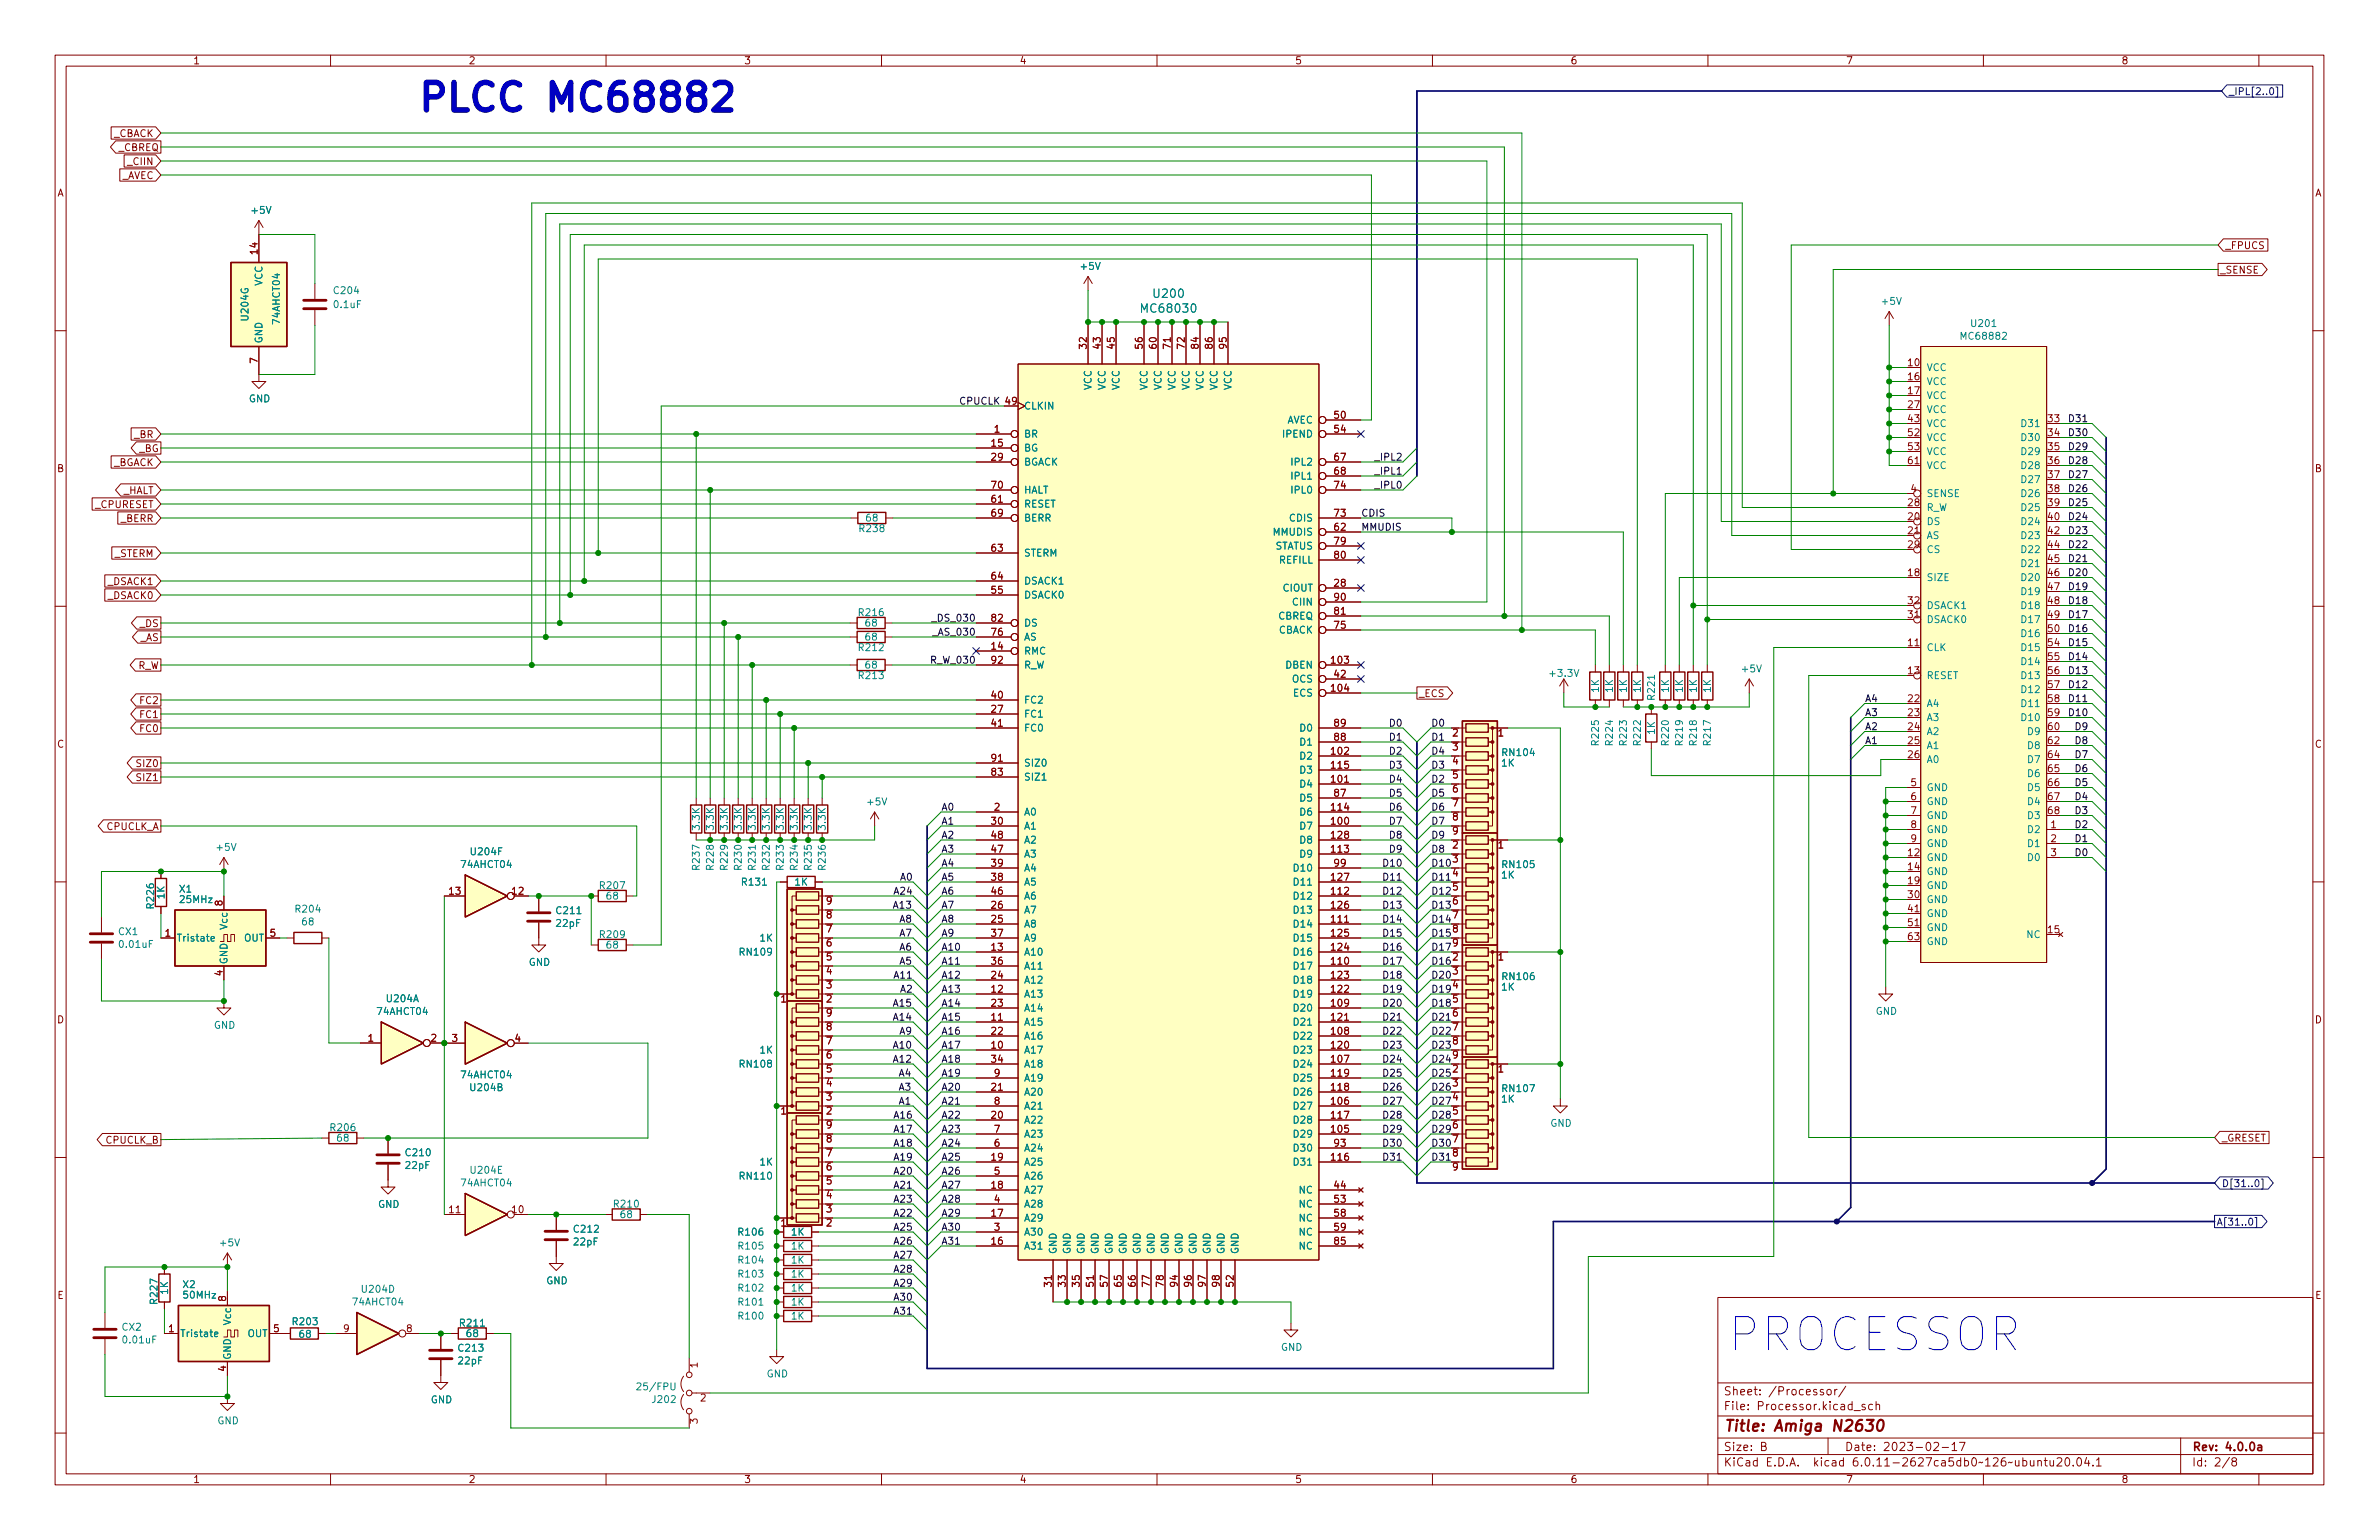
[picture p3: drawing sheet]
<svg xmlns="http://www.w3.org/2000/svg" width="432mm" height="279mm" viewBox="0 0 432 279" stroke-linecap="round" stroke-linejoin="round" font-family="sans-serif">
<defs><g id="words">
<text font-size="8.3" fill="#0000c2" x="313.5" y="245.2">PROCESSOR</text>
<g font-size="7" fill="#0000c2">
<text x="75.6" y="20.2">PLCC</text>
<text x="99.4" y="20.2">MC68882</text>
</g>
<g font-size="2.8" fill="#840000">
<text x="312.8" y="260.3">Title:</text>
<text x="322.1" y="260.3">Amiga</text>
<text x="332.9" y="260.3">N2630</text>
</g>
<g font-size="2.1" fill="#008484">
<text x="206.8" y="57.2">MC68030</text>
<text x="209" y="54.5">U200</text>
</g>
<g font-size="2.1" fill="#840000">
<text x="312.8" y="256.3">File:</text>
<text x="312.8" y="253.6">Sheet:</text>
<text x="319.2" y="256.3">Processor.kicad_sch</text>
<text x="321" y="253.6">/Processor/</text>
<text x="312.8" y="263.7">Size:</text>
<text x="319.5" y="263.7">B</text>
<text x="334.8" y="263.7">Date:</text>
<text x="341.8" y="263.7">2023-02-17</text>
<text x="397.8" y="263.7">Rev:</text>
<text x="403.9" y="263.7">4.0.0a</text>
<text x="312.8" y="266.5">KiCad</text>
<text x="320.5" y="266.5">E.D.A.</text>
<text x="329.4" y="266.5">kicad</text>
<text x="336.6" y="266.5">6.0.11-2627ca5db0~126~ubuntu20.04.1</text>
<text x="397.8" y="266.5">Id:</text>
<text x="401.9" y="266.5">2/8</text>
</g>
<g font-size="1.8" fill="#840000">
<text x="35" y="12">1</text>
<text x="85" y="12">2</text>
<text x="135" y="12">3</text>
<text x="185" y="12">4</text>
<text x="235" y="12">5</text>
<text x="285" y="12">6</text>
<text x="335" y="12">7</text>
<text x="385" y="12">8</text>
<text x="20.7" y="25.2">_CBACK</text>
<text x="21.5" y="27.8">_CBREQ</text>
<text x="22.2" y="32.9">_AVEC</text>
<text x="23" y="30.3">_CIIN</text>
<text x="10.4" y="36">A</text>
<text x="420.2" y="36">A</text>
<text x="46.7" y="46.4" transform="rotate(-90 46.7 46.4)">14</text>
<text x="403.9" y="45.6">_FPUCS</text>
<text x="402.9" y="50">_SENSE</text>
<text x="197.2" y="63.5" transform="rotate(-90 197.2 63.5)">32</text>
<text x="199.8" y="63.5" transform="rotate(-90 199.8 63.5)">43</text>
<text x="202.3" y="63.5" transform="rotate(-90 202.3 63.5)">45</text>
<text x="207.4" y="63.5" transform="rotate(-90 207.4 63.5)">56</text>
<text x="209.9" y="63.5" transform="rotate(-90 209.9 63.5)">60</text>
<text x="212.5" y="63.5" transform="rotate(-90 212.5 63.5)">71</text>
<text x="215" y="63.5" transform="rotate(-90 215 63.5)">72</text>
<text x="217.6" y="63.5" transform="rotate(-90 217.6 63.5)">84</text>
<text x="220.1" y="63.5" transform="rotate(-90 220.1 63.5)">86</text>
<text x="222.6" y="63.5" transform="rotate(-90 222.6 63.5)">95</text>
<text x="46.7" y="66.1" transform="rotate(-90 46.7 66.1)">7</text>
<text x="346.1" y="66.4">10</text>
<text x="346.1" y="69">16</text>
<text x="346.1" y="71.5">17</text>
<text x="182.2" y="73.4">49</text>
<text x="241.9" y="75.9">50</text>
<text x="346.1" y="74">27</text>
<text x="346.1" y="76.6">43</text>
<text x="371.5" y="76.6">33</text>
<text x="24.3" y="79.9">_BR</text>
<text x="25.2" y="82.4">_BG</text>
<text x="179.7" y="81">15</text>
<text x="179.7" y="83.6">29</text>
<text x="180.3" y="78.5">1</text>
<text x="241.9" y="78.5">54</text>
<text x="241.9" y="83.6">67</text>
<text x="346.1" y="79.1">52</text>
<text x="346.1" y="81.7">53</text>
<text x="371.5" y="79.1">34</text>
<text x="371.5" y="81.7">35</text>
<text x="10.3" y="86">B</text>
<text x="20.7" y="84.9">_BGACK</text>
<text x="179.7" y="88.6">70</text>
<text x="241.9" y="86.1">68</text>
<text x="241.9" y="88.6">74</text>
<text x="346.1" y="84.2">61</text>
<text x="346.7" y="89.3">4</text>
<text x="371.5" y="84.2">36</text>
<text x="371.5" y="86.7">37</text>
<text x="371.5" y="89.3">38</text>
<text x="420.1" y="86">B</text>
<text x="17.2" y="92.6">_CPURESET</text>
<text x="21.9" y="95.1">_BERR</text>
<text x="22.4" y="90">_HALT</text>
<text x="179.7" y="91.2">61</text>
<text x="179.7" y="93.7">69</text>
<text x="241.9" y="93.7">73</text>
<text x="346.1" y="94.4">20</text>
<text x="346.1" y="91.8">28</text>
<text x="371.5" y="91.8">39</text>
<text x="371.5" y="94.4">40</text>
<text x="20.8" y="101.4">_STERM</text>
<text x="179.7" y="100.1">63</text>
<text x="241.9" y="96.3">62</text>
<text x="241.9" y="98.8">79</text>
<text x="241.9" y="101.3">80</text>
<text x="346.1" y="96.9">21</text>
<text x="346.1" y="99.4">29</text>
<text x="371.5" y="96.9">42</text>
<text x="371.5" y="99.4">44</text>
<text x="371.5" y="102">45</text>
<text x="19.5" y="106.5">_DSACK1</text>
<text x="179.7" y="107.7">55</text>
<text x="179.7" y="105.2">64</text>
<text x="241.9" y="106.4">28</text>
<text x="346.1" y="104.5">18</text>
<text x="371.5" y="104.5">46</text>
<text x="371.5" y="107.1">47</text>
<text x="19.5" y="109.1">_DSACK0</text>
<text x="179.7" y="112.8">82</text>
<text x="241.9" y="111.5">81</text>
<text x="241.9" y="109">90</text>
<text x="346.1" y="112.1">31</text>
<text x="346.1" y="109.6">32</text>
<text x="371.5" y="109.6">48</text>
<text x="371.5" y="112.1">49</text>
<text x="25.3" y="114.1">_DS</text>
<text x="25.5" y="116.7">_AS</text>
<text x="179.7" y="117.9">14</text>
<text x="179.7" y="115.3">76</text>
<text x="241.9" y="114">75</text>
<text x="346.1" y="117.2">11</text>
<text x="371.5" y="114.7">50</text>
<text x="371.5" y="117.2">54</text>
<text x="371.5" y="119.8">55</text>
<text x="25.1" y="121.8">R_W</text>
<text x="179.7" y="120.4">92</text>
<text x="241.3" y="120.4">103</text>
<text x="241.3" y="125.5">104</text>
<text x="241.9" y="122.9">42</text>
<text x="346.1" y="122.3">13</text>
<text x="371.5" y="122.3">56</text>
<text x="371.5" y="124.8">57</text>
<text x="25.2" y="128.1">FC2</text>
<text x="25.2" y="130.7">FC1</text>
<text x="179.7" y="129.3">27</text>
<text x="179.7" y="126.7">40</text>
<text x="179.7" y="131.8">41</text>
<text x="241.9" y="131.8">89</text>
<text x="257.5" y="126.8">_ECS</text>
<text x="346.1" y="127.4">22</text>
<text x="346.1" y="129.9">23</text>
<text x="371.5" y="127.4">58</text>
<text x="371.5" y="129.9">59</text>
<text x="10.3" y="136">C</text>
<text x="25.2" y="133.2">FC0</text>
<text x="241.3" y="136.9">102</text>
<text x="241.9" y="134.4">88</text>
<text x="263.5" y="134.4">2</text>
<text x="263.5" y="136.9">3</text>
<text x="271.7" y="134.4">1</text>
<text x="346.1" y="132.5">24</text>
<text x="346.1" y="135">25</text>
<text x="346.1" y="137.5">26</text>
<text x="371.5" y="132.5">60</text>
<text x="371.5" y="135">62</text>
<text x="371.5" y="137.5">64</text>
<text x="420.1" y="136">C</text>
<text x="24.5" y="139.5">SIZ0</text>
<text x="24.5" y="142.1">SIZ1</text>
<text x="179.7" y="140.7">83</text>
<text x="179.7" y="138.2">91</text>
<text x="241.3" y="142">101</text>
<text x="241.3" y="139.4">115</text>
<text x="263.5" y="139.5">4</text>
<text x="263.5" y="142">5</text>
<text x="346.7" y="142.6">5</text>
<text x="371.5" y="140.1">65</text>
<text x="371.5" y="142.6">66</text>
<text x="179.7" y="149.6">30</text>
<text x="180.3" y="147.1">2</text>
<text x="241.3" y="149.6">100</text>
<text x="241.3" y="147.1">114</text>
<text x="241.9" y="144.5">87</text>
<text x="263.5" y="144.5">6</text>
<text x="263.5" y="147.1">7</text>
<text x="263.5" y="149.6">8</text>
<text x="346.7" y="145.2">6</text>
<text x="346.7" y="147.7">7</text>
<text x="371.5" y="145.2">67</text>
<text x="371.5" y="147.7">68</text>
<text x="19.2" y="151">CPUCLK_A</text>
<text x="179.7" y="154.7">47</text>
<text x="179.7" y="152.1">48</text>
<text x="241.3" y="154.7">113</text>
<text x="241.3" y="152.1">128</text>
<text x="263.5" y="152.2">9</text>
<text x="263.5" y="154.7">2</text>
<text x="271.7" y="154.7">1</text>
<text x="346.1" y="155.3">12</text>
<text x="346.7" y="150.2">8</text>
<text x="346.7" y="152.8">9</text>
<text x="372.1" y="150.2">1</text>
<text x="372.1" y="152.8">2</text>
<text x="372.1" y="155.3">3</text>
<text x="179.7" y="159.8">38</text>
<text x="179.7" y="157.2">39</text>
<text x="241.3" y="159.8">127</text>
<text x="241.9" y="157.2">99</text>
<text x="263.5" y="157.2">3</text>
<text x="263.5" y="159.8">4</text>
<text x="346.1" y="157.9">14</text>
<text x="346.1" y="160.4">19</text>
<text x="40.4" y="164.5" transform="rotate(-90 40.4 164.5)">8</text>
<text x="81.3" y="162.3">13</text>
<text x="92.7" y="162.3">12</text>
<text x="149.8" y="167.4">8</text>
<text x="149.8" y="164.9">9</text>
<text x="179.7" y="167.4">25</text>
<text x="179.7" y="164.8">26</text>
<text x="179.7" y="162.3">46</text>
<text x="241.3" y="167.4">111</text>
<text x="241.3" y="162.3">112</text>
<text x="241.3" y="164.8">126</text>
<text x="263.5" y="162.3">5</text>
<text x="263.5" y="164.9">6</text>
<text x="263.5" y="167.4">7</text>
<text x="346.1" y="162.9">30</text>
<text x="346.1" y="165.5">41</text>
<text x="29.8" y="169.9">1</text>
<text x="48.8" y="169.9">5</text>
<text x="149.8" y="172.5">6</text>
<text x="149.8" y="169.9">7</text>
<text x="179.7" y="172.5">13</text>
<text x="179.7" y="169.9">37</text>
<text x="241.3" y="172.5">124</text>
<text x="241.3" y="169.9">125</text>
<text x="263.5" y="169.9">8</text>
<text x="263.5" y="172.5">9</text>
<text x="346.1" y="168">51</text>
<text x="346.1" y="170.6">63</text>
<text x="371.5" y="169.3">15</text>
<text x="40.4" y="177.2" transform="rotate(-90 40.4 177.2)">4</text>
<text x="149.8" y="177.6">4</text>
<text x="149.8" y="175">5</text>
<text x="179.7" y="177.5">24</text>
<text x="179.7" y="175">36</text>
<text x="241.3" y="175">110</text>
<text x="241.3" y="177.5">123</text>
<text x="263.5" y="175">2</text>
<text x="263.5" y="177.6">3</text>
<text x="271.7" y="175">1</text>
<text x="141.6" y="182.6">1</text>
<text x="149.8" y="182.6">2</text>
<text x="149.8" y="180.1">3</text>
<text x="149.8" y="185.2">9</text>
<text x="179.7" y="185.2">11</text>
<text x="179.7" y="180.1">12</text>
<text x="179.7" y="182.6">23</text>
<text x="241.3" y="182.6">109</text>
<text x="241.3" y="185.2">121</text>
<text x="241.3" y="180.1">122</text>
<text x="263.5" y="180.1">4</text>
<text x="263.5" y="182.6">5</text>
<text x="263.5" y="185.2">6</text>
<text x="10.3" y="186">D</text>
<text x="66.6" y="189">1</text>
<text x="78.1" y="189">2</text>
<text x="81.9" y="189">3</text>
<text x="93.3" y="189">4</text>
<text x="149.8" y="190.3">7</text>
<text x="149.8" y="187.7">8</text>
<text x="179.7" y="190.2">10</text>
<text x="179.7" y="187.7">22</text>
<text x="241.3" y="187.7">108</text>
<text x="241.3" y="190.2">120</text>
<text x="263.5" y="187.7">7</text>
<text x="263.5" y="190.3">8</text>
<text x="420.1" y="186">D</text>
<text x="149.8" y="197.9">4</text>
<text x="149.8" y="195.3">5</text>
<text x="149.8" y="192.8">6</text>
<text x="179.7" y="197.9">21</text>
<text x="179.7" y="192.8">34</text>
<text x="180.3" y="195.3">9</text>
<text x="241.3" y="192.8">107</text>
<text x="241.3" y="197.9">118</text>
<text x="241.3" y="195.3">119</text>
<text x="263.5" y="195.3">2</text>
<text x="263.5" y="197.9">3</text>
<text x="263.5" y="192.8">9</text>
<text x="271.7" y="195.3">1</text>
<text x="141.6" y="203">1</text>
<text x="149.8" y="203">2</text>
<text x="149.8" y="200.4">3</text>
<text x="179.7" y="202.9">20</text>
<text x="180.3" y="200.4">8</text>
<text x="241.3" y="200.4">106</text>
<text x="241.3" y="202.9">117</text>
<text x="263.5" y="200.4">4</text>
<text x="263.5" y="203">5</text>
<text x="19.1" y="207.9">CPUCLK_B</text>
<text x="149.8" y="208">8</text>
<text x="149.8" y="205.5">9</text>
<text x="180.3" y="208">6</text>
<text x="180.3" y="205.5">7</text>
<text x="241.3" y="205.5">105</text>
<text x="241.9" y="208">93</text>
<text x="263.5" y="205.5">6</text>
<text x="263.5" y="208">7</text>
<text x="403.2" y="207.5">_GRESET</text>
<text x="149.8" y="215.7">5</text>
<text x="149.8" y="213.1">6</text>
<text x="149.8" y="210.6">7</text>
<text x="179.7" y="215.6">18</text>
<text x="179.7" y="210.6">19</text>
<text x="180.3" y="213.1">5</text>
<text x="241.3" y="210.6">116</text>
<text x="241.9" y="215.6">44</text>
<text x="263.5" y="210.6">8</text>
<text x="81.3" y="220.1">11</text>
<text x="92.7" y="220.1">10</text>
<text x="149.8" y="220.7">3</text>
<text x="149.8" y="218.2">4</text>
<text x="179.7" y="220.7">17</text>
<text x="180.3" y="218.2">4</text>
<text x="241.9" y="218.2">53</text>
<text x="241.9" y="220.7">58</text>
<text x="141.6" y="223.3">1</text>
<text x="179.7" y="225.8">16</text>
<text x="180.3" y="223.3">3</text>
<text x="241.9" y="223.3">59</text>
<text x="241.9" y="225.8">85</text>
<text x="190.9" y="233.7" transform="rotate(-90 190.9 233.7)">31</text>
<text x="193.4" y="233.7" transform="rotate(-90 193.4 233.7)">33</text>
<text x="196" y="233.7" transform="rotate(-90 196 233.7)">35</text>
<text x="198.5" y="233.7" transform="rotate(-90 198.5 233.7)">51</text>
<text x="201" y="233.7" transform="rotate(-90 201 233.7)">57</text>
<text x="203.6" y="233.7" transform="rotate(-90 203.6 233.7)">65</text>
<text x="206.1" y="233.7" transform="rotate(-90 206.1 233.7)">66</text>
<text x="208.7" y="233.7" transform="rotate(-90 208.7 233.7)">77</text>
<text x="211.2" y="233.7" transform="rotate(-90 211.2 233.7)">78</text>
<text x="213.7" y="233.7" transform="rotate(-90 213.7 233.7)">94</text>
<text x="216.3" y="233.7" transform="rotate(-90 216.3 233.7)">96</text>
<text x="218.8" y="233.7" transform="rotate(-90 218.8 233.7)">97</text>
<text x="221.4" y="233.7" transform="rotate(-90 221.4 233.7)">98</text>
<text x="223.9" y="233.7" transform="rotate(-90 223.9 233.7)">52</text>
<text x="10.3" y="236">E</text>
<text x="41" y="236.3" transform="rotate(-90 41 236.3)">8</text>
<text x="420.1" y="236">E</text>
<text x="30.4" y="241.7">1</text>
<text x="49.5" y="241.7">5</text>
<text x="62.2" y="241.7">9</text>
<text x="73.6" y="241.7">8</text>
<text x="41" y="249" transform="rotate(-90 41 249)">4</text>
<text x="127.4" y="248.3" transform="rotate(-90 127.4 248.3)">1</text>
<text x="35" y="269.4">1</text>
<text x="85" y="269.4">2</text>
<text x="135" y="269.4">3</text>
<text x="185" y="269.4">4</text>
<text x="235" y="269.4">5</text>
<text x="285" y="269.4">6</text>
<text x="335" y="269.4">7</text>
<text x="385" y="269.4">8</text>
</g>
<g font-size="1.8" fill="#000084">
<text x="404.5" y="17.6">_IPL[2..0]</text>
<text x="403.2" y="215.7">D[31..0]</text>
<text x="402.3" y="222.7">A[31..0]</text>
</g>
<g font-size="1.8" fill="#008484">
<text x="45.4" y="39.2">+5V</text>
<text x="48" y="51.9" transform="rotate(-90 48 51.9)">VCC</text>
<text x="60.3" y="53.7">C204</text>
<text x="195.9" y="49.3">+5V</text>
<text x="45.5" y="58.4" transform="rotate(-90 45.5 58.4)">U204G</text>
<text x="51.2" y="59.1" transform="rotate(-90 51.2 59.1)">74AHCT04</text>
<text x="60.3" y="56.3">0.1uF</text>
<text x="341.3" y="55.7">+5V</text>
<text x="357.5" y="59.7">U201</text>
<text x="48" y="62.4" transform="rotate(-90 48 62.4)">GND</text>
<text x="355.6" y="62">MC68882</text>
<text x="198.5" y="70.8" transform="rotate(-90 198.5 70.8)">VCC</text>
<text x="201" y="70.8" transform="rotate(-90 201 70.8)">VCC</text>
<text x="203.6" y="70.8" transform="rotate(-90 203.6 70.8)">VCC</text>
<text x="208.7" y="70.8" transform="rotate(-90 208.7 70.8)">VCC</text>
<text x="211.2" y="70.8" transform="rotate(-90 211.2 70.8)">VCC</text>
<text x="213.7" y="70.8" transform="rotate(-90 213.7 70.8)">VCC</text>
<text x="216.3" y="70.8" transform="rotate(-90 216.3 70.8)">VCC</text>
<text x="218.8" y="70.8" transform="rotate(-90 218.8 70.8)">VCC</text>
<text x="221.4" y="70.8" transform="rotate(-90 221.4 70.8)">VCC</text>
<text x="223.9" y="70.8" transform="rotate(-90 223.9 70.8)">VCC</text>
<text x="349.6" y="67.7">VCC</text>
<text x="349.6" y="70.2">VCC</text>
<text x="45.1" y="73.4">GND</text>
<text x="185.8" y="74.7">CLKIN</text>
<text x="233.6" y="77.2">AVEC</text>
<text x="349.6" y="72.8">VCC</text>
<text x="349.6" y="75.3">VCC</text>
<text x="349.6" y="77.9">VCC</text>
<text x="366.6" y="77.9">D31</text>
<text x="185.8" y="79.8">BR</text>
<text x="185.8" y="82.3">BG</text>
<text x="232.6" y="79.8">IPEND</text>
<text x="349.6" y="80.4">VCC</text>
<text x="349.6" y="82.9">VCC</text>
<text x="366.6" y="80.4">D30</text>
<text x="366.6" y="82.9">D29</text>
<text x="185.8" y="84.8">BGACK</text>
<text x="185.8" y="89.9">HALT</text>
<text x="234.1" y="84.8">IPL2</text>
<text x="234.1" y="87.4">IPL1</text>
<text x="234.1" y="89.9">IPL0</text>
<text x="349.6" y="85.5">VCC</text>
<text x="366.6" y="85.5">D28</text>
<text x="366.6" y="88">D27</text>
<text x="157" y="95">68</text>
<text x="185.8" y="92.5">RESET</text>
<text x="185.8" y="95">BERR</text>
<text x="233.9" y="95">CDIS</text>
<text x="349.6" y="95.6">DS</text>
<text x="349.6" y="93.1">R_W</text>
<text x="349.6" y="90.6">SENSE</text>
<text x="366.6" y="90.6">D26</text>
<text x="366.6" y="93.1">D25</text>
<text x="366.6" y="95.6">D24</text>
<text x="155.7" y="96.9">R238</text>
<text x="185.8" y="101.4">STERM</text>
<text x="230.9" y="97.5">MMUDIS</text>
<text x="231.5" y="100.1">STATUS</text>
<text x="349.6" y="98.2">AS</text>
<text x="349.6" y="100.7">CS</text>
<text x="366.6" y="98.2">D23</text>
<text x="366.6" y="100.7">D22</text>
<text x="185.8" y="106.4">DSACK1</text>
<text x="232.1" y="102.6">REFILL</text>
<text x="232.7" y="107.7">CIOUT</text>
<text x="349.6" y="105.8">SIZE</text>
<text x="366.6" y="103.3">D21</text>
<text x="366.6" y="105.8">D20</text>
<text x="155.6" y="112.1">R216</text>
<text x="185.8" y="109">DSACK0</text>
<text x="231.9" y="112.8">CBREQ</text>
<text x="234.4" y="110.2">CIIN</text>
<text x="349.6" y="113.4">DSACK0</text>
<text x="349.6" y="110.9">DSACK1</text>
<text x="366.6" y="108.3">D19</text>
<text x="366.6" y="110.9">D18</text>
<text x="366.6" y="113.4">D17</text>
<text x="155.6" y="118.5">R212</text>
<text x="156.8" y="116.6">68</text>
<text x="156.8" y="114.1">68</text>
<text x="185.8" y="119.1">RMC</text>
<text x="185.8" y="116.6">AS</text>
<text x="185.8" y="114.1">DS</text>
<text x="232.1" y="115.3">CBACK</text>
<text x="349.6" y="118.5">CLK</text>
<text x="366.6" y="116">D16</text>
<text x="366.6" y="118.5">D15</text>
<text x="155.6" y="123.6">R213</text>
<text x="156.8" y="121.7">68</text>
<text x="185.8" y="121.7">R_W</text>
<text x="233.2" y="121.7">DBEN</text>
<text x="234.4" y="124.2">OCS</text>
<text x="280.9" y="123.2">+3.3V</text>
<text x="290.6" y="125.8" transform="rotate(-90 290.6 125.8)">1K</text>
<text x="293.1" y="125.8" transform="rotate(-90 293.1 125.8)">1K</text>
<text x="295.7" y="125.8" transform="rotate(-90 295.7 125.8)">1K</text>
<text x="298.2" y="125.8" transform="rotate(-90 298.2 125.8)">1K</text>
<text x="303.3" y="125.8" transform="rotate(-90 303.3 125.8)">1K</text>
<text x="305.8" y="125.8" transform="rotate(-90 305.8 125.8)">1K</text>
<text x="308.4" y="125.8" transform="rotate(-90 308.4 125.8)">1K</text>
<text x="310.9" y="125.8" transform="rotate(-90 310.9 125.8)">1K</text>
<text x="315.9" y="122.4">+5V</text>
<text x="349.6" y="123.6">RESET</text>
<text x="366.6" y="121">D14</text>
<text x="366.6" y="123.6">D13</text>
<text x="185.8" y="130.6">FC1</text>
<text x="185.8" y="128">FC2</text>
<text x="234.6" y="126.8">ECS</text>
<text x="300.7" y="127.2" transform="rotate(-90 300.7 127.2)">R221</text>
<text x="349.6" y="128.7">A4</text>
<text x="349.6" y="131.2">A3</text>
<text x="366.6" y="126.1">D12</text>
<text x="366.6" y="128.7">D11</text>
<text x="366.6" y="131.2">D10</text>
<text x="185.8" y="133.1">FC0</text>
<text x="235.7" y="135.6">D1</text>
<text x="235.7" y="133.1">D0</text>
<text x="272.4" y="137.5">RN104</text>
<text x="290.6" y="135.5" transform="rotate(-90 290.6 135.5)">R225</text>
<text x="293.1" y="135.5" transform="rotate(-90 293.1 135.5)">R224</text>
<text x="295.7" y="135.5" transform="rotate(-90 295.7 135.5)">R223</text>
<text x="298.2" y="135.5" transform="rotate(-90 298.2 135.5)">R222</text>
<text x="300.7" y="133.4" transform="rotate(-90 300.7 133.4)">1K</text>
<text x="303.3" y="135.5" transform="rotate(-90 303.3 135.5)">R220</text>
<text x="305.8" y="135.5" transform="rotate(-90 305.8 135.5)">R219</text>
<text x="308.4" y="135.5" transform="rotate(-90 308.4 135.5)">R218</text>
<text x="310.9" y="135.5" transform="rotate(-90 310.9 135.5)">R217</text>
<text x="349.6" y="133.7">A2</text>
<text x="349.6" y="136.3">A1</text>
<text x="367.8" y="133.7">D9</text>
<text x="367.8" y="136.3">D8</text>
<text x="185.8" y="142">SIZ1</text>
<text x="185.8" y="139.5">SIZ0</text>
<text x="235.7" y="143.3">D4</text>
<text x="235.7" y="138.2">D2</text>
<text x="235.7" y="140.7">D3</text>
<text x="272.4" y="139.5">1K</text>
<text x="349.6" y="138.8">A0</text>
<text x="349.6" y="143.9">GND</text>
<text x="367.8" y="138.8">D7</text>
<text x="367.8" y="141.4">D6</text>
<text x="367.8" y="143.9">D5</text>
<text x="157.1" y="146.5">+5V</text>
<text x="185.8" y="148.3">A0</text>
<text x="235.7" y="148.3">D6</text>
<text x="235.7" y="145.8">D5</text>
<text x="349.6" y="146.4">GND</text>
<text x="349.6" y="149">GND</text>
<text x="367.8" y="146.4">D4</text>
<text x="367.8" y="149">D3</text>
<text x="39" y="154.7">+5V</text>
<text x="85.2" y="155.5">U204F</text>
<text x="127.4" y="150.8" transform="rotate(-90 127.4 150.8)">3.3K</text>
<text x="129.9" y="150.8" transform="rotate(-90 129.9 150.8)">3.3K</text>
<text x="132.5" y="150.8" transform="rotate(-90 132.5 150.8)">3.3K</text>
<text x="135" y="150.8" transform="rotate(-90 135 150.8)">3.3K</text>
<text x="137.5" y="150.8" transform="rotate(-90 137.5 150.8)">3.3K</text>
<text x="140.1" y="150.8" transform="rotate(-90 140.1 150.8)">3.3K</text>
<text x="142.6" y="150.8" transform="rotate(-90 142.6 150.8)">3.3K</text>
<text x="145.2" y="150.8" transform="rotate(-90 145.2 150.8)">3.3K</text>
<text x="147.7" y="150.8" transform="rotate(-90 147.7 150.8)">3.3K</text>
<text x="150.2" y="150.8" transform="rotate(-90 150.2 150.8)">3.3K</text>
<text x="185.8" y="150.9">A1</text>
<text x="185.8" y="156">A3</text>
<text x="185.8" y="153.4">A2</text>
<text x="235.7" y="150.9">D7</text>
<text x="235.7" y="156">D9</text>
<text x="235.7" y="153.4">D8</text>
<text x="349.6" y="151.5">GND</text>
<text x="349.6" y="154.1">GND</text>
<text x="367.8" y="151.5">D2</text>
<text x="367.8" y="154.1">D1</text>
<text x="83.4" y="157.8">74AHCT04</text>
<text x="108.6" y="161.7">R207</text>
<text x="127.4" y="158.1" transform="rotate(-90 127.4 158.1)">R237</text>
<text x="129.9" y="158.1" transform="rotate(-90 129.9 158.1)">R228</text>
<text x="132.5" y="158.1" transform="rotate(-90 132.5 158.1)">R229</text>
<text x="134.4" y="161">R131</text>
<text x="135" y="158.1" transform="rotate(-90 135 158.1)">R230</text>
<text x="137.5" y="158.1" transform="rotate(-90 137.5 158.1)">R231</text>
<text x="140.1" y="158.1" transform="rotate(-90 140.1 158.1)">R232</text>
<text x="142.6" y="158.1" transform="rotate(-90 142.6 158.1)">R233</text>
<text x="144.1" y="161">1K</text>
<text x="145.2" y="158.1" transform="rotate(-90 145.2 158.1)">R234</text>
<text x="147.7" y="158.1" transform="rotate(-90 147.7 158.1)">R235</text>
<text x="150.2" y="158.1" transform="rotate(-90 150.2 158.1)">R236</text>
<text x="185.8" y="161">A5</text>
<text x="185.8" y="158.5">A4</text>
<text x="234.5" y="161">D11</text>
<text x="234.5" y="158.5">D10</text>
<text x="272.4" y="159.8">1K</text>
<text x="272.4" y="157.9">RN105</text>
<text x="349.6" y="156.6">GND</text>
<text x="349.6" y="159.1">GND</text>
<text x="349.6" y="161.7">GND</text>
<text x="367.8" y="156.6">D0</text>
<text x="28.3" y="165.1" transform="rotate(-90 28.3 165.1)">R226</text>
<text x="30.2" y="163.2" transform="rotate(-90 30.2 163.2)">1K</text>
<text x="32.4" y="162.3">X1</text>
<text x="32.4" y="164.2">25MHz</text>
<text x="53.4" y="165.9">R204</text>
<text x="100.7" y="166.2">C211</text>
<text x="109.8" y="163.6">68</text>
<text x="185.8" y="166.1">A7</text>
<text x="185.8" y="163.6">A6</text>
<text x="234.5" y="163.6">D12</text>
<text x="234.5" y="166.1">D13</text>
<text x="349.6" y="164.2">GND</text>
<text x="349.6" y="166.8">GND</text>
<text x="21.3" y="170">CX1</text>
<text x="21.3" y="172.3">0.01uF</text>
<text x="32" y="171.2">Tristate</text>
<text x="41.7" y="168.8" transform="rotate(-90 41.7 168.8)">Vcc</text>
<text x="44.2" y="171.2">OUT</text>
<text x="54.6" y="168.3">68</text>
<text x="100.7" y="168.5">22pF</text>
<text x="108.6" y="170.6">R209</text>
<text x="109.8" y="172.5">68</text>
<text x="134" y="173.7">RN109</text>
<text x="137.7" y="171.2">1K</text>
<text x="185.8" y="173.7">A10</text>
<text x="185.8" y="168.7">A8</text>
<text x="185.8" y="171.2">A9</text>
<text x="234.5" y="168.7">D14</text>
<text x="234.5" y="173.7">D16</text>
<text x="234.5" y="171.2">D15</text>
<text x="349.6" y="169.3">GND</text>
<text x="349.6" y="171.8">GND</text>
<text x="367.7" y="170.6">NC</text>
<text x="41.7" y="175" transform="rotate(-90 41.7 175)">GND</text>
<text x="95.9" y="175.6">GND</text>
<text x="185.8" y="178.8">A12</text>
<text x="185.8" y="176.3">A11</text>
<text x="234.5" y="176.3">D17</text>
<text x="234.5" y="178.8">D18</text>
<text x="272.4" y="178.2">RN106</text>
<text x="68.2" y="184.5">74AHCT04</text>
<text x="69.9" y="182.2">U204A</text>
<text x="185.8" y="181.4">A13</text>
<text x="185.8" y="183.9">A14</text>
<text x="234.5" y="183.9">D20</text>
<text x="234.5" y="181.4">D19</text>
<text x="272.4" y="180.1">1K</text>
<text x="340.4" y="184.5">GND</text>
<text x="38.8" y="187">GND</text>
<text x="137.7" y="191.5">1K</text>
<text x="185.8" y="191.5">A17</text>
<text x="185.8" y="186.4">A15</text>
<text x="185.8" y="189">A16</text>
<text x="234.5" y="189">D22</text>
<text x="234.5" y="191.5">D23</text>
<text x="234.5" y="186.4">D21</text>
<text x="83.4" y="196">74AHCT04</text>
<text x="134" y="194.1">RN108</text>
<text x="185.8" y="194.1">A18</text>
<text x="185.8" y="196.6">A19</text>
<text x="234.5" y="194.1">D24</text>
<text x="234.5" y="196.6">D25</text>
<text x="85.1" y="198.3">U204B</text>
<text x="185.8" y="199.1">A20</text>
<text x="185.8" y="201.7">A21</text>
<text x="234.5" y="201.7">D27</text>
<text x="234.5" y="199.1">D26</text>
<text x="272.4" y="200.4">1K</text>
<text x="272.4" y="198.5">RN107</text>
<text x="59.7" y="205.6">R206</text>
<text x="60.9" y="207.5">68</text>
<text x="185.8" y="204.2">A22</text>
<text x="185.8" y="209.3">A24</text>
<text x="185.8" y="206.8">A23</text>
<text x="234.5" y="206.8">D29</text>
<text x="234.5" y="204.2">D28</text>
<text x="234.5" y="209.3">D30</text>
<text x="281.3" y="204.8">GND</text>
<text x="73.4" y="210.1">C210</text>
<text x="73.4" y="212.5">22pF</text>
<text x="83.4" y="215.6">74AHCT04</text>
<text x="85.1" y="213.3">U204E</text>
<text x="134" y="214.4">RN110</text>
<text x="137.7" y="211.8">1K</text>
<text x="185.8" y="211.8">A25</text>
<text x="185.8" y="214.4">A26</text>
<text x="234.5" y="211.8">D31</text>
<text x="68.5" y="219.5">GND</text>
<text x="111.1" y="219.5">R210</text>
<text x="112.4" y="221.4">68</text>
<text x="185.8" y="216.9">A27</text>
<text x="185.8" y="219.5">A28</text>
<text x="235.6" y="216.9">NC</text>
<text x="235.6" y="219.5">NC</text>
<text x="39.6" y="226.5">+5V</text>
<text x="103.9" y="224">C212</text>
<text x="103.9" y="226.3">22pF</text>
<text x="133.7" y="227.1">R105</text>
<text x="133.7" y="224.5">R106</text>
<text x="143.5" y="227.1">1K</text>
<text x="143.5" y="224.5">1K</text>
<text x="185.8" y="227.1">A31</text>
<text x="185.8" y="222">A29</text>
<text x="185.8" y="224.5">A30</text>
<text x="192.2" y="227.6" transform="rotate(-90 192.2 227.6)">GND</text>
<text x="194.7" y="227.6" transform="rotate(-90 194.7 227.6)">GND</text>
<text x="197.2" y="227.6" transform="rotate(-90 197.2 227.6)">GND</text>
<text x="199.8" y="227.6" transform="rotate(-90 199.8 227.6)">GND</text>
<text x="202.3" y="227.6" transform="rotate(-90 202.3 227.6)">GND</text>
<text x="204.9" y="227.6" transform="rotate(-90 204.9 227.6)">GND</text>
<text x="207.4" y="227.6" transform="rotate(-90 207.4 227.6)">GND</text>
<text x="209.9" y="227.6" transform="rotate(-90 209.9 227.6)">GND</text>
<text x="212.5" y="227.6" transform="rotate(-90 212.5 227.6)">GND</text>
<text x="215" y="227.6" transform="rotate(-90 215 227.6)">GND</text>
<text x="217.6" y="227.6" transform="rotate(-90 217.6 227.6)">GND</text>
<text x="220.1" y="227.6" transform="rotate(-90 220.1 227.6)">GND</text>
<text x="222.6" y="227.6" transform="rotate(-90 222.6 227.6)">GND</text>
<text x="225.2" y="227.6" transform="rotate(-90 225.2 227.6)">GND</text>
<text x="235.6" y="222">NC</text>
<text x="235.6" y="224.5">NC</text>
<text x="235.6" y="227.1">NC</text>
<text x="99.1" y="233.4">GND</text>
<text x="133.7" y="229.6">R104</text>
<text x="133.7" y="232.2">R103</text>
<text x="143.5" y="229.6">1K</text>
<text x="143.5" y="232.2">1K</text>
<text x="29" y="236.8" transform="rotate(-90 29 236.8)">R227</text>
<text x="30.9" y="235" transform="rotate(-90 30.9 235)">1K</text>
<text x="33" y="234.1">X2</text>
<text x="33" y="236">50MHz</text>
<text x="63.8" y="237.2">74AHCT04</text>
<text x="65.4" y="234.9">U204D</text>
<text x="133.7" y="234.7">R102</text>
<text x="133.7" y="237.2">R101</text>
<text x="133.7" y="239.8">R100</text>
<text x="143.5" y="234.7">1K</text>
<text x="143.5" y="237.2">1K</text>
<text x="143.5" y="239.8">1K</text>
<text x="22" y="241.8">CX2</text>
<text x="22" y="244.1">0.01uF</text>
<text x="32.6" y="243">Tristate</text>
<text x="42.3" y="240.5" transform="rotate(-90 42.3 240.5)">Vcc</text>
<text x="44.9" y="243">OUT</text>
<text x="52.8" y="240.8">R203</text>
<text x="54.1" y="243.1">68</text>
<text x="82.9" y="245.6">C213</text>
<text x="83.2" y="241.1">R211</text>
<text x="84.4" y="243">68</text>
<text x="232.4" y="245.4">GND</text>
<text x="42.3" y="246.8" transform="rotate(-90 42.3 246.8)">GND</text>
<text x="82.9" y="247.9">22pF</text>
<text x="139.1" y="250.3">GND</text>
<text x="78.1" y="255">GND</text>
<text x="115.3" y="252.6">25/FPU</text>
<text x="118.1" y="254.9">J202</text>
<text x="39.4" y="258.8">GND</text>
</g>
<g font-size="1.8">
<text x="174" y="73.4">CPUCLK 49</text>
<text x="375.3" y="76.6">D31</text>
<text x="249.4" y="83.6">_IPL2</text>
<text x="375.3" y="81.7">D29</text>
<text x="375.3" y="79.1">D30</text>
<text x="249.4" y="88.6">_IPL0</text>
<text x="249.4" y="86.1">_IPL1</text>
<text x="375.3" y="86.7">D27</text>
<text x="375.3" y="89.3">D26</text>
<text x="375.3" y="84.2">D28</text>
<text x="247" y="93.7">CDIS</text>
<text x="375.3" y="94.4">D24</text>
<text x="375.3" y="91.8">D25</text>
<text x="247" y="96.3">MMUDIS</text>
<text x="375.3" y="96.9">D23</text>
<text x="375.3" y="99.4">D22</text>
<text x="375.3" y="102">D21</text>
<text x="375.3" y="104.5">D20</text>
<text x="375.3" y="107.1">D19</text>
<text x="169" y="112.8">_DS_030</text>
<text x="375.3" y="109.6">D18</text>
<text x="375.3" y="112.1">D17</text>
<text x="169.2" y="115.3">_AS_030</text>
<text x="375.3" y="117.2">D15</text>
<text x="375.3" y="114.7">D16</text>
<text x="375.3" y="119.8">D14</text>
<text x="168.7" y="120.4">R_W_030</text>
<text x="375.3" y="124.8">D12</text>
<text x="375.3" y="122.3">D13</text>
<text x="252" y="131.8">D0</text>
<text x="259.7" y="131.8">D0</text>
<text x="338.5" y="129.9">A3</text>
<text x="338.5" y="127.4">A4</text>
<text x="375.3" y="129.9">D10</text>
<text x="375.3" y="127.4">D11</text>
<text x="252" y="134.4">D1</text>
<text x="252" y="136.9">D2</text>
<text x="259.7" y="136.9">D4</text>
<text x="259.7" y="134.4">D1</text>
<text x="338.5" y="132.5">A2</text>
<text x="338.5" y="135">A1</text>
<text x="376.5" y="132.5">D9</text>
<text x="376.5" y="137.5">D7</text>
<text x="376.5" y="135">D8</text>
<text x="252" y="139.4">D3</text>
<text x="252" y="142">D4</text>
<text x="259.7" y="139.4">D3</text>
<text x="259.7" y="142">D2</text>
<text x="376.5" y="140.1">D6</text>
<text x="376.5" y="142.6">D5</text>
<text x="170.8" y="149.6">A1</text>
<text x="170.8" y="147.1">A0</text>
<text x="252" y="149.6">D7</text>
<text x="252" y="147.1">D6</text>
<text x="252" y="144.5">D5</text>
<text x="259.7" y="149.6">D7</text>
<text x="259.7" y="144.5">D5</text>
<text x="259.7" y="147.1">D6</text>
<text x="376.5" y="147.7">D3</text>
<text x="376.5" y="145.2">D4</text>
<text x="170.8" y="152.1">A2</text>
<text x="170.8" y="154.7">A3</text>
<text x="252" y="154.7">D9</text>
<text x="252" y="152.1">D8</text>
<text x="259.7" y="152.1">D9</text>
<text x="259.7" y="154.7">D8</text>
<text x="376.5" y="150.2">D2</text>
<text x="376.5" y="152.8">D1</text>
<text x="376.5" y="155.3">D0</text>
<text x="163.3" y="159.8">A0</text>
<text x="170.8" y="159.8">A5</text>
<text x="170.8" y="157.2">A4</text>
<text x="250.8" y="159.8">D11</text>
<text x="250.8" y="157.2">D10</text>
<text x="259.7" y="159.8">D11</text>
<text x="259.7" y="157.2">D10</text>
<text x="161.9" y="164.8">A13</text>
<text x="162.1" y="162.3">A24</text>
<text x="163.2" y="167.4">A8</text>
<text x="170.8" y="164.8">A7</text>
<text x="170.8" y="167.4">A8</text>
<text x="170.8" y="162.3">A6</text>
<text x="250.8" y="162.3">D12</text>
<text x="250.8" y="167.4">D14</text>
<text x="250.8" y="164.8">D13</text>
<text x="259.7" y="164.8">D13</text>
<text x="259.7" y="162.3">D12</text>
<text x="259.7" y="167.4">D14</text>
<text x="163.2" y="169.9">A7</text>
<text x="163.2" y="172.5">A6</text>
<text x="170.8" y="169.9">A9</text>
<text x="170.8" y="172.5">A10</text>
<text x="250.8" y="169.9">D15</text>
<text x="250.8" y="172.5">D16</text>
<text x="259.7" y="169.9">D15</text>
<text x="259.7" y="172.5">D17</text>
<text x="162.1" y="177.5">A11</text>
<text x="163.2" y="175">A5</text>
<text x="170.8" y="175">A11</text>
<text x="170.8" y="177.5">A12</text>
<text x="250.8" y="177.5">D18</text>
<text x="250.8" y="175">D17</text>
<text x="259.7" y="177.5">D20</text>
<text x="259.7" y="175">D16</text>
<text x="161.9" y="182.6">A15</text>
<text x="161.9" y="185.2">A14</text>
<text x="163.3" y="180.1">A2</text>
<text x="170.8" y="180.1">A13</text>
<text x="170.8" y="182.6">A14</text>
<text x="170.8" y="185.2">A15</text>
<text x="250.8" y="182.6">D20</text>
<text x="250.8" y="185.2">D21</text>
<text x="250.8" y="180.1">D19</text>
<text x="259.7" y="182.6">D18</text>
<text x="259.7" y="185.2">D21</text>
<text x="259.7" y="180.1">D19</text>
<text x="161.9" y="190.2">A10</text>
<text x="163.2" y="187.7">A9</text>
<text x="170.8" y="190.2">A17</text>
<text x="170.8" y="187.7">A16</text>
<text x="250.8" y="190.2">D23</text>
<text x="250.8" y="187.7">D22</text>
<text x="259.7" y="190.2">D23</text>
<text x="259.7" y="187.7">D22</text>
<text x="161.9" y="192.8">A12</text>
<text x="163" y="197.9">A3</text>
<text x="163" y="195.3">A4</text>
<text x="170.8" y="192.8">A18</text>
<text x="170.8" y="195.3">A19</text>
<text x="170.8" y="197.9">A20</text>
<text x="250.8" y="192.8">D24</text>
<text x="250.8" y="195.3">D25</text>
<text x="250.8" y="197.9">D26</text>
<text x="259.7" y="192.8">D24</text>
<text x="259.7" y="197.9">D26</text>
<text x="259.7" y="195.3">D25</text>
<text x="162.1" y="202.9">A16</text>
<text x="163" y="200.4">A1</text>
<text x="170.8" y="202.9">A22</text>
<text x="170.8" y="200.4">A21</text>
<text x="250.8" y="202.9">D28</text>
<text x="250.8" y="200.4">D27</text>
<text x="259.7" y="200.4">D27</text>
<text x="259.7" y="202.9">D28</text>
<text x="162.1" y="205.5">A17</text>
<text x="162.1" y="208">A18</text>
<text x="170.8" y="205.5">A23</text>
<text x="170.8" y="208">A24</text>
<text x="250.8" y="208">D30</text>
<text x="250.8" y="205.5">D29</text>
<text x="259.7" y="205.5">D29</text>
<text x="259.7" y="208">D30</text>
<text x="162.1" y="215.6">A21</text>
<text x="162.1" y="210.6">A19</text>
<text x="162.1" y="213.1">A20</text>
<text x="170.8" y="213.1">A26</text>
<text x="170.8" y="210.6">A25</text>
<text x="170.8" y="215.6">A27</text>
<text x="250.8" y="210.6">D31</text>
<text x="259.7" y="210.6">D31</text>
<text x="162.1" y="220.7">A22</text>
<text x="162.1" y="218.2">A23</text>
<text x="170.8" y="218.2">A28</text>
<text x="170.8" y="220.7">A29</text>
<text x="162.1" y="223.3">A25</text>
<text x="162.1" y="225.8">A26</text>
<text x="170.8" y="225.8">A31</text>
<text x="170.8" y="223.3">A30</text>
<text x="162.1" y="233.4">A29</text>
<text x="162.1" y="230.9">A28</text>
<text x="162.1" y="228.3">A27</text>
<text x="162.1" y="238.5">A31</text>
<text x="162.1" y="236">A30</text>
</g>
</g></defs>
<g fill="none" stroke="#840000" stroke-width=".18">
<path d="M10 10h411.8v259.4h-411.8zM12 12h407.8v255.4h-407.8zM60 10v2M110 10v2M160 10v2M210 10v2M260 10v2M310 10v2M360 10v2M410 10v2M20.2 23h8.1l.9 1.1-.9 1.1h-8.1zM21 25.6h8.2v2.2h-8.2l-1-1.1z"/>
<path d="M21.7 30.6h6.6l.9 1.2-.9 1.1h-6.6zM22.5 28.1h5.8l.9 1.1-.9 1.1h-5.8zM10 60h2M47 40v7.6M47 40l-.8 1.3M47 40l.8 1.3M57.1 51.4v2.8M57.1 56.3v2.8M197.5 50.2v2.5M197.5 58.4v7.6M197.5 50.2l-.8 1.2M197.5 50.2l.7 1.2"/>
<path d="M200 58.4v7.6M202.6 58.4v7.6M207.6 58.4v7.6M210.2 58.4v7.6M212.7 58.4v7.6M215.3 58.4v7.6M217.8 58.4v7.6M220.3 58.4v7.6M222.9 58.4v7.6M342.9 56.5l-.8 1.3M342.9 56.5v2.6M342.9 56.5l.8 1.3"/>
<path d="M402.6 47.8h8l.9 1.1-.9 1.1h-8zM403.5 43.3h8.1v2.3h-8.1l-.9-1.1zM419.8 60h2M23.8 77.6h4.5l.9 1.1-.9 1.2h-4.5zM47 62.9v6.3h1.3l-1.3 1.3-1.3-1.3h1.3M177.2 78.7h6.3M182.2 73.7h2.6M184.8 66h54.6v162.6h-54.6zM184.8 73l1.3 .7-1.3 .6M212.4 61.3v.7M240.7 78.7h6.3M240.7 76.2h6.3"/>
<path d="M346.1 66.7h2.5M346.1 69.2h2.5M346.1 71.8h2.5M346.1 74.3h2.5M346.1 76.8h2.5M346.1 79.4h2.5M348.6 62.9h22.9v111.7h-22.9zM371.5 76.8h2.5M371.5 79.4h2.5M16.7 90.3h11.6l.9 1.1-.9 1.2h-11.6zM20.2 82.7h8.1l.9 1.1-.9 1.1h-8.1zM20.3 99.2h8l.9 1.1-.9 1.1h-8z"/>
<path d="M21.4 92.9h6.9l.9 1.1-.9 1.1h-6.9zM21.9 87.8h6.4l.9 1.1-.9 1.1h-6.4l-.9-1.1zM24.7 80.2h4.5v2.2h-4.5l-.9-1.1zM154.4 94h1.3M160.8 94h1.3M177.2 94h6.3M177.2 81.3h6.3M177.2 83.8h6.3M177.2 91.4h6.3M177.2 88.9h6.3M181.2 91.1h.7M239.4 94h7.6"/>
<path d="M240.7 83.8h6.3M240.7 96.5h6.3M240.7 86.4h6.3M240.7 88.9h6.3M240.7 99.1h6.3M346.1 92.1h2.5M346.1 81.9h2.5M346.1 84.5h2.5M346.1 89.5h1.2M347.6 96.8h.7M347.6 84.1h.7M371.5 92.1h2.5"/>
<path d="M371.5 81.9h2.5M371.5 84.5h2.5M371.5 87h2.5M371.5 89.5h2.5M371.5 94.6h2.5M371.5 97.2h2.5M371.5 99.7h2.5M10 110h2M19 106.8h9.3l.9 1.2-.9 1.1h-9.3zM19 104.3h9.3l.9 1.1-.9 1.1h-9.3zM24.6 119.5h4.6v2.3h-4.6l-1-1.1zM24.8 111.9h4.4v2.2h-4.4l-.9-1.1z"/>
<path d="M25 114.5h4.2v2.2h-4.2l-1-1.1zM154.3 115.6h1.3M154.3 113h1.3M160.7 115.6h1.2M160.7 113h1.2M177.2 115.6h6.3M177.2 113h6.3M177.2 118.1h6.3M177.2 108h7.6M177.2 100.3h7.6M177.2 105.4h7.6M239.4 101.6h7.6"/>
<path d="M240.7 106.7h6.3M240.7 114.3h6.3M240.7 111.8h6.3M240.7 109.2h6.3M243.4 111.4h.8M346.1 117.5h2.5M346.1 104.8h2.5M347.6 117.2h.7M347.6 112.1h.7M371.5 117.5h2.5M371.5 104.8h2.5M371.5 102.2h2.5"/>
<path d="M371.5 107.3h2.5M371.5 109.9h2.5M371.5 112.4h2.5M371.5 114.9h2.5M419.8 110h2M24 137.3h5.2v2.2h-5.2l-.9-1.1zM24 139.9h5.2v2.2h-5.2l-.9-1.1zM24.7 131h4.5v2.2h-4.5l-1-1.1zM24.7 125.9h4.5v2.2h-4.5l-1-1.1zM24.7 128.4h4.5v2.3h-4.5l-1-1.2zM154.3 120.7h1.3M160.7 120.7h1.2"/>
<path d="M177.2 120.7h7.6M177.2 129.5h7.6M177.2 127h7.6M177.2 132.1h7.6M177.2 138.4h7.6M181.2 131.8h.7M181.2 138.1h.7M239.4 137.2h7.6M239.4 139.7h7.6M239.4 132.1h7.6M239.4 134.6h7.6M240.7 120.7h6.3"/>
<path d="M240.7 125.7h6.3M240.7 123.2h6.3M244.4 124.1l-.3 .9h.7M257.2 124.6h5.5l1 1.1-1 1.1h-5.5zM263.5 132.1h2.6M263.7 134.8h.8l-.4 .5 .4 .1v.6l-.2 .1-.6-.1M263.8 132.4l.5-.1 .2 .3-.8 .9h.8M264.1 137.3l-.3 .9h.8M264.5 139.9h-.6l-.1 .6 .2-.1h.4l.1 .2v.4l-.2 .2-.5-.2M264.8 137.2h1.3M264.8 139.7h1.3M264.8 134.6h1.3"/>
<path d="M270.1 132.1h.8v2.5h-.8h.8v2.6h-.8h.8v2.5h-.8h.8v2.5h-.8h.8v2.6h-.8h.8v2.5h-.8h.8v2.6h-.8M271.1 132.1h2.6M272.1 132.6l.3-.3v1.2M283.8 123.2l-.7 1.3M283.8 123.2v2.5M283.8 123.2l.8 1.3M289.6 120.7v1.2M289.6 127v1.3M292.1 120.7v1.2M292.1 127v1.3M294.6 120.7v1.2M294.6 127v1.3"/>
<path d="M297.2 120.7v1.2M297.2 127v1.3M299.7 128.3v1.2M299.7 134.6v1.3M302.3 120.7v1.2M302.3 127v1.3M304.8 120.7v1.2M304.8 127v1.3M307.3 120.7v1.2M307.3 127v1.3M309.9 120.7v1.2M309.9 127v1.3"/>
<path d="M317.5 123.2l-.8 1.3M317.5 123.2v2.5M317.5 123.2l.8 1.3M346.1 127.6h2.5M346.1 130.2h2.5M346.1 132.7h2.5M346.1 135.3h2.5M346.1 137.8h2.5M371.5 127.6h2.5M371.5 130.2h2.5M371.5 132.7h2.5M371.5 135.3h2.5"/>
<path d="M371.5 137.8h2.5M371.5 120h2.5M371.5 122.6h2.5M371.5 125.1h2.5M10 160h2M18.8 148.7h10.4v2.3h-10.4l-1-1.1zM27.8 141.6h.8M29.2 158.1v1.3M40.6 155.6l-.7 1.2M40.6 155.6v2.5M40.6 155.6l.8 1.2M126.4 144.8v1.3"/>
<path d="M126.4 151.1v1.3M128.9 144.8v1.3M128.9 151.1v1.3M131.4 144.8v1.3M131.4 151.1v1.3M134 144.8v1.3M134 151.1v1.3M136.5 144.8v1.3M136.5 151.1v1.3M139.1 144.8v1.3M139.1 151.1v1.3M141.6 144.8v1.3"/>
<path d="M141.6 151.1v1.3M144.1 144.8v1.3M144.1 151.1v1.3M146.7 144.8v1.3M146.7 151.1v1.3M149.2 144.8v1.3M149.2 151.1v1.3M158.7 147.3l-.7 1.3M158.7 147.3v2.6M158.7 147.3l.8 1.3M177.2 149.9h7.6M177.2 154.9h7.6"/>
<path d="M177.2 147.3h7.6M177.2 152.4h7.6M177.2 157.5h7.6M177.2 141h7.6M239.4 149.9h7.6M239.4 142.2h7.6M239.4 154.9h7.6M239.4 147.3h7.6M239.4 152.4h7.6M239.4 157.5h7.6M239.4 144.8h7.6M244 158.4h.8l-.5 1.3"/>
<path d="M244.1 141.9h.7M244.4 145.7l-.3 .9h.7M263.7 145h.9l-.6 1.2M263.7 155.1h.8l-.4 .5 .4 .1v.6l-.2 .1-.6-.1M263.8 152.7l.5-.1 .2 .4-.8 .9h.8M264 148.1l-.2-.3 .1-.2 .1-.1 .4 .1 .1 .3-.6 .2-.1 .2v.2l.2 .3h.3l.2-.3v-.2l-.2-.2M264.1 157.6l-.3 .9h.8M264.4 142.4l-.4 .1a.86 .86 0 0 0 0 1.2l.5-.1v-.4l-.2-.3h-.3l-.2 .3M264.5 150.6l-.2 .2h-.3l-.2-.2v-.3l.2-.2h.3l.2 .2a.85 .85 0 0 1-.3 1h-.3M264.8 149.9h1.3M264.8 142.2h1.3M264.8 154.9h1.3"/>
<path d="M264.8 147.3h1.3M264.8 152.4h1.3M264.8 157.5h1.3M264.8 144.8h1.3M270.1 152.4h.8v2.5h-.8h.8v2.6h-.8h.8v2.5h-.8h.8v2.6h-.8h.8v2.5h-.8h.8v2.5h-.8h.8v2.6h-.8M271.1 152.4h2.6M272.1 153l.3-.4v1.3M346.1 150.5h2.5M346.1 155.6h2.5M346.1 158.1h2.5M346.1 153h2.5M346.1 142.9h2.5"/>
<path d="M346.1 145.4h2.5M346.1 148h2.5M371.5 150.5h2.5M371.5 155.6h2.5M371.5 153h2.5M371.5 142.9h2.5M371.5 145.4h2.5M371.5 140.3h2.5M371.5 148h2.5M419.8 160h2M18.4 166.4v2.8M18.4 171.2v2.8"/>
<path d="M29.2 170.2h2.5M29.2 164.5v1.2M40 170.8h.6v-1.3h.7v1.3h.6v-1.3h.6v1.3M40.6 162.6v2.5M40.6 175.3v2.5M48.3 170.2h2.5M52.1 170.2h1.2M58.4 170.2h1.3M80.6 162.6h3.9M93.3 162.6h2.6M97.8 167.4v4.1h1.3l-1.3 1.2-1.3-1.2h1.3M97.8 162.6v2.8"/>
<path d="M107.3 162.6h1.3M107.3 171.5h1.3M113.7 162.6h1.2M113.7 171.5h1.2M141.6 160h1.3M144.5 162.6h-.7v2.5h.7h-.7v2.5h.7h-.7v2.6h.7h-.7v2.5h.7h-.7v2.6h.7h-.7v2.5h.7h-.7v2.5h.7M148 160h1.2M148.6 172.7h1.3M148.6 175.3h1.3M148.6 177.8h1.3M148.6 162.6h2.5M148.6 167.6h1.3"/>
<path d="M148.6 170.2h1.3M148.6 165.1h1.3M150.1 178h.8l-.5 .5 .4 .1v.5l-.2 .2-.5-.2M150.1 167.8h.8l-.5 1.3M150.4 165.8l-.3-.2 .1-.2 .2-.1 .3 .1 .1 .3-.5 .2-.2 .2 .1 .3 .2 .2 .3-.1 .2-.2v-.2l-.3-.3M150.4 175.4l-.3 .9h.8M150.7 170.4h-.3a.85 .85 0 0 0 0 1.2l.4-.1 .1-.4-.3-.2h-.3l-.2 .2M150.8 172.9h-.6l-.1 .6 .2-.1 .4 .1 .2 .1-.1 .5-.2 .1-.5-.1M150.9 163.3l-.3 .2h-.3l-.2-.2v-.3l.3-.2h.2l.3 .2a.84 .84 0 0 1-.4 1h-.2M177.2 172.7h7.6M177.2 175.3h7.6M177.2 177.8h7.6"/>
<path d="M177.2 162.6h7.6M177.2 167.6h7.6M177.2 170.2h7.6M177.2 165.1h7.6M177.2 160h7.6M239.4 172.7h7.6M239.4 175.3h7.6M239.4 177.8h7.6M239.4 162.6h7.6M239.4 167.6h7.6M239.4 170.2h7.6M239.4 165.1h7.6"/>
<path d="M239.4 160h7.6M244.1 167.3h.7M244.4 171.1l-.3 .9h.7M263.7 175.5h.8l-.4 .4 .4 .2v.5l-.2 .1-.6-.1M263.7 165.3h.9l-.6 1.3M263.8 173l.5-.1 .2 .4-.8 .9h.8M264 168.4l-.2-.3 .1-.1 .1-.2 .4 .1 .1 .4-.6 .1-.1 .2v.3l.2 .2h.3l.2-.2v-.3l-.2-.2M264.1 177.9l-.3 .9h.8M264.4 162.8h-.4a.86 .86 0 0 0 0 1.2l.5-.1v-.4l-.2-.3h-.3l-.2 .3M264.5 160.2h-.6l-.1 .6 .2-.1 .4 .1 .1 .1v.5l-.2 .1-.5-.1M264.5 170.9l-.2 .3h-.3l-.2-.3v-.3l.2-.2h.3l.2 .2a.85 .85 0 0 1-.3 1h-.3M264.8 172.7h1.3"/>
<path d="M264.8 175.3h1.3M264.8 177.8h1.3M264.8 162.6h1.3M264.8 167.6h1.3M264.8 170.2h1.3M264.8 165.1h1.3M264.8 160h1.3M270.1 172.7h.8v2.6h-.8h.8v2.5h-.8h.8v2.5h-.8h.8v2.6h-.8h.8v2.5h-.8h.8v2.6h-.8h.8v2.5h-.8M271.1 172.7h2.6M272.1 173.3l.3-.4v1.3M342.3 179.1v1.2h1.2l-1.2 1.3-1.3-1.3h1.3M346.1 160.7h2.5"/>
<path d="M346.1 163.2h2.5M346.1 165.7h2.5M346.1 168.3h2.5M346.1 170.8h2.5M347.6 165.4h.7M347.6 168h.7M371.5 169.5h2.5M373.6 169.2l.8 .7M374.4 169.2l-.8 .7M40.6 181.6v1.3h1.3l-1.3 1.3-1.2-1.3h1.2M65.4 189.2h3.8M78.1 189.2h2.5"/>
<path d="M80.6 189.3h3.9M93.3 189.3h2.6M141 180.3h2.5M141.9 180.9l.3-.4v1.3M144.5 182.9h-.7v2.5h.7h-.7v2.6h.7h-.7v2.5h.7h-.7v2.5h.7h-.7v2.6h.7h-.7v2.5h.7h-.7v2.6h.7M148.6 193h1.3M148.6 195.6h1.3M148.6 198.1h1.3M148.6 180.3h1.3M148.6 182.9h1.3M148.6 185.4h1.3M148.6 188h1.3"/>
<path d="M148.6 190.5h1.3M150.1 198.3h.8l-.5 .5 .4 .1v.6l-.2 .1-.5-.1M150.1 188.2h.8l-.5 1.2M150.1 180.7l.5-.2 .3 .4-.8 .9h.8M150.4 186.2l-.3-.3 .1-.2 .2-.1 .3 .1 .1 .3-.5 .2-.2 .2 .1 .4 .2 .1 .3-.1 .2-.2v-.2l-.3-.2M150.4 195.7l-.3 .9h.8M150.7 190.7l-.3 .1a.85 .85 0 0 0 0 1.2l.4-.2 .1-.4-.3-.2h-.3l-.2 .2M150.8 193.2h-.6l-.1 .6 .2-.1 .4 .1 .2 .2-.1 .4-.2 .1-.5-.1M150.9 183.6l-.3 .3-.3-.1-.2-.2v-.3l.3-.2h.2l.3 .2a.84 .84 0 0 1-.4 1h-.2M177.2 193h7.6M177.2 195.6h7.6M177.2 198.1h7.6"/>
<path d="M177.2 180.3h7.6M177.2 182.9h7.6M177.2 185.4h7.6M177.2 188h7.6M177.2 190.5h7.6M181.2 185.1h.7M181.2 197.8h.7M239.4 193h7.6M239.4 195.6h7.6M239.4 198.1h7.6M239.4 180.3h7.6M239.4 182.9h7.6"/>
<path d="M239.4 185.4h7.6M239.4 188h7.6M239.4 190.5h7.6M244 191.5h.8l-.5 1.2M244.1 185.1h.7M263.7 195.8h.8l-.4 .5 .4 .1v.5l-.2 .1-.6-.1M263.7 185.6h.9l-.6 1.3M263.8 193.4l.5-.2 .2 .4-.8 .9h.8M264 188.7l-.2-.2 .1-.2 .1-.1h.4l.1 .4-.6 .2-.1 .1v.3l.2 .2h.3l.2-.2v-.3l-.2-.2M264.1 198.3l-.3 .9h.8M264.4 183.1h-.4a.86 .86 0 0 0 0 1.2l.5-.1v-.4l-.2-.2h-.3l-.2 .2M264.5 180.5h-.6l-.1 .6 .2-.1 .4 .1 .1 .2v.4l-.2 .1-.5-.1"/>
<path d="M264.5 191.2l-.2 .3h-.3l-.2-.3v-.3l.2-.2h.3l.2 .2a.85 .85 0 0 1-.3 1.1h-.3M264.8 193h1.3M264.8 195.6h1.3M264.8 198.1h1.3M264.8 180.3h1.3M264.8 182.9h1.3M264.8 185.4h1.3M264.8 188h1.3M264.8 190.5h1.3M270.1 193h.8v2.6h-.8h.8v2.5h-.8h.8v2.6h-.8h.8v2.5h-.8h.8v2.5h-.8h.8v2.6h-.8h.8v2.5h-.8M271.1 193h2.6M272.1 193.6l.3-.4v1.3"/>
<path d="M283.2 199.4v1.3h1.3l-1.3 1.2-1.3-1.2h1.3M10 210h2M18.6 205.6h10.6v2.3h-10.6l-1-1.1zM58.4 206.5h1.3M64.8 206.5h1.2M70.4 211.3v4.1h1.3l-1.3 1.2-1.2-1.2h1.2M70.4 206.5v2.8M141 200.7h2.5M141.9 201.2l.3-.3v1.2M144.5 203.2h-.7v2.5h.7h-.7v2.6h.7h-.7v2.5h.7h-.7v2.6h.7h-.7v2.5h.7h-.7v2.5h.7h-.7v2.6h.7M148.6 200.7h1.3M148.6 203.2h1.3"/>
<path d="M148.6 205.7h1.3M148.6 208.3h1.3M148.6 210.8h1.3M148.6 215.9h1.3M148.6 218.4h1.3M148.6 213.4h1.3M150.1 218.6h.8l-.5 .5 .4 .1v.6l-.2 .1-.5-.1M150.1 208.5h.8l-.5 1.2M150.1 201l.5-.1 .3 .3-.8 .9h.8M150.4 206.5l-.3-.3 .1-.1 .2-.2 .3 .1 .1 .4-.5 .1-.2 .2 .1 .4 .2 .1 .3-.1 .2-.1v-.3l-.3-.2M150.4 216l-.3 .9h.8M150.7 211l-.3 .1a.85 .85 0 0 0 0 1.2l.4-.1 .1-.5-.3-.2-.3 .1-.2 .1"/>
<path d="M150.8 213.6h-.6l-.1 .6 .2-.2 .4 .1 .2 .2-.1 .4-.2 .1-.5-.1M150.9 203.9l-.3 .3-.3-.1-.2-.2v-.3l.3-.2h.2l.3 .2a.84 .84 0 0 1-.4 1.1h-.2M177.2 200.7h7.6M177.2 203.2h7.6M177.2 205.7h7.6M177.2 208.3h7.6M177.2 210.8h7.6M177.2 215.9h7.6M177.2 218.4h7.6M177.2 213.4h7.6M239.4 200.7h7.6M239.4 203.2h7.6"/>
<path d="M239.4 205.7h7.6M239.4 208.3h7.6M239.4 210.8h7.6M239.4 215.9h7.6M239.4 218.4h7.6M244 201.6h.8l-.5 1.3M246.6 215.5l.8 .8M246.6 218.1l.8 .7M247.4 215.5l-.8 .8M247.4 218.1l-.8 .7M263.7 205.9h.9l-.6 1.3M264 209l-.2-.2 .1-.2 .1-.1h.4l.1 .4-.6 .2-.1 .2v.2l.2 .2h.3l.2-.2v-.2l-.2-.3"/>
<path d="M264.4 203.4l-.4 .1a.86 .86 0 0 0 0 1.2l.5-.2v-.4l-.2-.2h-.3l-.2 .2M264.5 200.9h-.6l-.1 .6 .2-.2 .4 .1 .1 .2v.4l-.2 .1-.5-.1M264.5 211.6l-.2 .2h-.3l-.2-.2v-.3l.2-.3h.3l.2 .3a.85 .85 0 0 1-.3 1h-.3M264.8 200.7h1.3M264.8 203.2h1.3M264.8 205.7h1.3M264.8 208.3h1.3M264.8 210.8h1.3M402.9 205.3h8.9v2.2h-8.9l-.9-1.1zM419.8 210h2M19 238.1v2.8M29.8 229.9v1.2"/>
<path d="M29.8 236.2v1.3M41.3 227.3v2.6M41.3 234.3v2.6M41.3 227.3l-.8 1.3M41.3 227.3l.7 1.3M80.6 220.3h3.9M82.8 220h.7M93.3 220.3h2.6M101 225.2v4h1.2l-1.2 1.3-1.3-1.3h1.3M101 220.3v2.8M109.9 220.3h1.2M116.2 220.3h1.3"/>
<path d="M141 228.6h1.2M141 226.1h1.2M141 221h2.5M141 223.5h1.2M141 233.7h1.2M141 236.2h1.2M141 231.1h1.2M141 238.8h1.2M141.9 221.5l.3-.3v1.2M147.3 228.6h1.3M147.3 226.1h1.3M147.3 223.5h1.3"/>
<path d="M147.3 233.7h1.3M147.3 236.2h1.3M147.3 231.1h1.3M147.3 238.8h1.3M148.6 221h1.3M150.1 221.3l.5-.1 .3 .3-.8 .9h.8M177.2 226.1h7.6M177.2 221h7.6M177.2 223.5h7.6M190.8 231.4v.8M191.1 228.6v7.6M193.7 228.6v7.6"/>
<path d="M196.2 228.6v7.6M198.4 231.4v.8M198.8 228.6v7.6M201.3 228.6v7.6M203.8 228.6v7.6M206.4 228.6v7.6M208.9 228.6v7.6M211.5 228.6v7.6M214 228.6v7.6M216.5 228.6v7.6M219.1 228.6v7.6M221.6 228.6v7.6"/>
<path d="M224.2 228.6v7.6M239.4 226.1h7.6M239.4 221h7.6M239.4 223.5h7.6M246.6 220.6l.8 .8M246.6 223.1l.8 .8M246.6 225.7l.8 .7M247.4 220.6l-.8 .8M247.4 223.1l-.8 .8M247.4 225.7l-.8 .7M311.8 235.4h108v32h-108zM10 260h2"/>
<path d="M19 243v2.7M29.8 241.9h2.6M40.6 242.6h.7v-1.3h.6v1.3h.6v-1.3h.7v1.3M41.3 253.4v1.2h1.2l-1.2 1.3-1.3-1.3h1.3M41.3 247v2.6M48.9 241.9h3.8M57.8 241.9h1.3M61 241.9h3.8M73.7 241.9h2.5M80 246.8v4h1.3l-1.3 1.3-1.3-1.3h1.3M80 241.9v2.8M81.9 241.9h1.3"/>
<path d="M88.3 241.9h1.2M124.1 249.7a2.26 2.26 0 0 0 0 2.8M124.1 253a2.26 2.26 0 0 0 0 2.8M125.1 246.4v2.5M125.1 256.5v2.6M125.3 258.2v-.8l.5 .5 .1-.4h.5l.2 .2-.2 .5M125.6 252.7h3.3M126.6 247.7h-1.3l.4 .3M127.3 253l.5-.1 .2 .4-.8 .9h.8M141 244.9v1.2h1.2l-1.2 1.3-1.3-1.3h1.3M234.3 240v1.3h1.3l-1.3 1.3-1.3-1.3h1.3M311.8 256.9h108"/>
<path d="M311.8 250.9h108M317.3 255.6v.2M317.3 254.9v.1M319.4 252.9v.2M319.4 252.2v.1M331.7 252.2l.4-.1 .3 .3v.4l-.3 .3-.4-.1-.1-.2v-.4zM333 252.1v1M333.4 252.1l-.2 .1-.2 .2M335 251.5l-1.3 1.9M339.9 254.9l-.5-.1-.2 .3v.4l.1 .2h.6M340.5 254.9l.2-.1 .4 .1 .1 .9M340.5 254.3v1.5"/>
<path d="M419.8 260h2M60 267.4v2M110 267.4v2M160 267.4v2M210 267.4v2M260 267.4v2M310 267.4v2M311.8 263.9h108M311.8 260.9h108M331.8 260.9v3M352.5 262.6h1.2M354.3 262.1l.4-.4v1.5"/>
<path d="M354.3 263.2h.9M355.7 261.7h1l-.7 1.5M360 267.4v2M373.4 264.6l.5-.1 .3 .1v.3l-.9 1.1h.9M375 264.5h.2a.8 .8 0 0 1 .5 .7 .8 .8 0 0 1-.5 .8 1 1 0 0 1-.2-1.5zM376.3 265.8v.2M377.2 264.5h.1a.8 .8 0 0 1 .5 .7 .8 .8 0 0 1-.5 .8 1 1 0 0 1-.1-1.5zM378.7 264.4l-.3 1.1h.9M379.1 265v1M379.9 265.8v.2M380.5 264.9l.4-.4v1.5M380.5 266h.9"/>
<path d="M395.8 260.9v6.5M405.4 265.1l-.3-.3 .1-.2 .2-.1h.4l.1 .3v.2l-.7 .2-.1 .2v.3l.3 .3 .4-.1 .1-.2v-.4l-.2-.2M410 267.4v2"/>
<circle cx="184.1" cy="78.7" r=".63"/>
<circle cx="240" cy="76.2" r=".63"/>
<circle cx="240" cy="78.7" r=".63"/>
<circle cx="184.1" cy="91.4" r=".63"/>
<circle cx="184.1" cy="83.8" r=".63"/>
<circle cx="184.1" cy="88.9" r=".63"/>
<circle cx="184.1" cy="81.3" r=".63"/>
<circle cx="184.1" cy="94" r=".63"/>
<circle cx="240" cy="86.4" r=".63"/>
<circle cx="240" cy="88.9" r=".63"/>
<circle cx="240" cy="96.5" r=".63"/>
<circle cx="240" cy="83.8" r=".63"/>
<circle cx="240" cy="99.1" r=".63"/>
<circle cx="348" cy="89.5" r=".63"/>
<circle cx="348" cy="94.6" r=".63"/>
<circle cx="348" cy="99.7" r=".63"/>
<circle cx="348" cy="97.2" r=".63"/>
<circle cx="184.1" cy="118.1" r=".63"/>
<circle cx="184.1" cy="113" r=".63"/>
<circle cx="184.1" cy="115.6" r=".63"/>
<circle cx="240" cy="114.3" r=".63"/>
<circle cx="240" cy="109.2" r=".63"/>
<circle cx="240" cy="106.7" r=".63"/>
<circle cx="240" cy="111.8" r=".63"/>
<circle cx="348" cy="112.4" r=".63"/>
<circle cx="348" cy="109.9" r=".63"/>
<circle cx="240" cy="120.6" r=".63"/>
<circle cx="240" cy="125.7" r=".63"/>
<circle cx="240" cy="123.2" r=".63"/>
<circle cx="348" cy="122.6" r=".63"/>
<circle cx="92.7" cy="162.6" r=".63"/>
<circle cx="77.5" cy="189.2" r=".63"/>
<circle cx="92.7" cy="189.3" r=".63"/>
<circle cx="92.7" cy="220.3" r=".63"/>
<circle cx="73" cy="241.9" r=".63"/>
<circle cx="125.1" cy="256" r=".51"/>
<circle cx="125.1" cy="249.4" r=".51"/>
<circle cx="125.1" cy="252.7" r=".51"/>
</g>
<path d="M409.9 262.2h.5l.1 1M410.5 262.5l-.5 .1a.29 .29 0 0 0-.2 .3 .29 .29 0 0 0 .2 .3l.5-.1" fill="none" stroke="#840000" stroke-width=".3"/>
<g fill="none" stroke="#840000" stroke-width=".25">
<path d="M41.9 47.6h10.2v15.3h-10.2zM155.7 93h5.1v2h-5.1zM155.6 114.6h5.1v2h-5.1zM155.6 119.6h5.1v2.1h-5.1zM155.6 112h5.1v2h-5.1zM265.4 130.8h6.4v20.3h-6.4zM266.1 131.3h4v1.5h-4zM266.1 133.9h4v1.5h-4zM266.1 136.4h4v1.5h-4zM266.1 138.9h4v1.6h-4zM288.5 121.9h2.1v5.1h-2.1zM291.1 121.9h2v5.1h-2z"/>
<path d="M293.6 121.9h2.1v5.1h-2.1zM296.2 121.9h2v5.1h-2zM298.7 129.5h2v5.1h-2zM301.2 121.9h2.1v5.1h-2.1zM303.8 121.9h2v5.1h-2zM306.3 121.9h2.1v5.1h-2.1zM308.9 121.9h2v5.1h-2zM28.2 159.4h2v5.1h-2zM84.5 158.8l7.6 3.8-7.6 3.8zM125.3 146.1h2.1v5h-2.1zM127.9 146.1h2v5h-2zM130.4 146.1h2.1v5h-2.1z"/>
<path d="M133 146.1h2v5h-2zM135.5 146.1h2v5h-2zM138 146.1h2.1v5h-2.1zM140.6 146.1h2v5h-2zM142.9 159h5.1v2h-5.1zM143.1 146.1h2.1v5h-2.1zM145.7 146.1h2v5h-2zM148.2 146.1h2v5h-2zM265.4 151.1h6.4v20.4h-6.4zM266.1 141.5h4v1.5h-4zM266.1 144h4v1.5h-4zM266.1 146.6h4v1.5h-4z"/>
<path d="M266.1 149.1h4v1.5h-4zM266.1 151.6h4v1.6h-4zM266.1 154.2h4v1.5h-4zM266.1 156.7h4v1.5h-4zM266.1 159.3h4v1.5h-4zM31.7 165.1h16.6v10.2h-16.6zM53.3 169.2h5.1v2h-5.1zM108.6 161.5h5.1v2.1h-5.1zM108.6 170.4h5.1v2.1h-5.1zM142.9 161.3h6.3v20.3h-6.3zM144.5 179.6h4.1v1.5h-4.1zM144.5 177h4.1v1.6h-4.1z"/>
<path d="M144.5 174.5h4.1v1.5h-4.1zM144.5 172h4.1v1.5h-4.1zM144.5 169.4h4.1v1.5h-4.1zM144.5 166.9h4.1v1.5h-4.1zM144.5 164.3h4.1v1.6h-4.1zM144.5 161.8h4.1v1.5h-4.1zM265.4 171.5h6.4v20.3h-6.4zM266.1 172h4v1.5h-4zM266.1 174.5h4v1.5h-4zM266.1 177h4v1.6h-4zM266.1 179.6h4v1.5h-4zM266.1 161.8h4v1.5h-4z"/>
<path d="M266.1 164.3h4v1.6h-4zM266.1 166.9h4v1.5h-4zM266.1 169.4h4v1.5h-4zM69.2 185.4l7.6 3.8-7.6 3.8zM84.5 185.4l7.6 3.9-7.6 3.8zM142.9 181.6h6.3v20.3h-6.3zM144.5 199.9h4.1v1.5h-4.1zM144.5 197.4h4.1v1.5h-4.1zM144.5 194.8h4.1v1.5h-4.1zM144.5 192.3h4.1v1.5h-4.1zM144.5 189.7h4.1v1.6h-4.1zM144.5 187.2h4.1v1.5h-4.1z"/>
<path d="M144.5 184.7h4.1v1.5h-4.1zM144.5 182.1h4.1v1.5h-4.1zM265.4 191.8h6.4v20.3h-6.4zM266.1 192.3h4v1.5h-4zM266.1 194.8h4v1.5h-4zM266.1 197.4h4v1.5h-4zM266.1 199.9h4v1.5h-4zM266.1 182.1h4v1.5h-4zM266.1 184.7h4v1.5h-4zM266.1 187.2h4v1.5h-4zM266.1 189.7h4v1.6h-4zM59.7 205.5h5.1v2h-5.1z"/>
<path d="M84.5 216.5l7.6 3.8-7.6 3.9zM111.1 219.3h5.1v2.1h-5.1zM142.9 201.9h6.3v20.4h-6.3zM144.5 217.7h4.1v1.5h-4.1zM144.5 215.1h4.1v1.6h-4.1zM144.5 212.6h4.1v1.5h-4.1zM144.5 210.1h4.1v1.5h-4.1zM144.5 207.5h4.1v1.5h-4.1zM144.5 205h4.1v1.5h-4.1zM144.5 202.4h4.1v1.6h-4.1zM266.1 202.4h4v1.6h-4zM266.1 205h4v1.5h-4z"/>
<path d="M266.1 207.5h4v1.5h-4zM266.1 210.1h4v1.5h-4zM28.8 231.1h2.1v5.1h-2.1zM32.4 236.9h16.5v10.1h-16.5zM64.8 238.1l7.6 3.8-7.6 3.8zM142.2 227.6h5.1v2h-5.1zM142.2 225h5.1v2.1h-5.1zM142.2 232.7h5.1v2h-5.1zM142.2 235.2h5.1v2h-5.1zM142.2 230.1h5.1v2.1h-5.1zM142.2 222.5h5.1v2h-5.1zM142.2 237.7h5.1v2.1h-5.1z"/>
<path d="M144.5 220.2h4.1v1.5h-4.1zM52.7 240.9h5.1v2.1h-5.1zM83.2 240.9h5.1v2.1h-5.1z"/>
</g>
<g fill="none" stroke="#008484" stroke-width=".18">
<path d="M48.3 37.5l.5 1.2 .4-1.2M50.3 49.7v.7l-.9-.3M64.6 51.9l-.3 1h.8M65.5 54.5h-.6v1.3M198.8 47.6l.5 1.3 .4-1.3M214 52.6l.3-.2a.81 .81 0 0 1 .5 .8 .81 .81 0 0 1-.5 .8l-.3-.2-.1-.4zM216.3 55.3l.3-.2a.81 .81 0 0 1 .5 .8 .81 .81 0 0 1-.5 .7l-.3-.1-.1-.4zM344.2 54l.5 1.2 .4-1.2M361.6 59.2h.7M363.5 60.4l.4-.1 .3 .4-.8 .9h.8M369.4 77.4h.7M237.3 86.9h.8"/>
<path d="M369.4 102.8h.7M278 135.8l-.3 .9h.8M285.7 121.5l.4 1.2 .5-1.2M292.2 130.7v.8l-.9-.3M300.3 122.5v.7M310.5 131.2l-1.3-.5v.8M318.8 120.6l.5 1.3 .4-1.3M369.4 128.2h.7M42 153l.4 1.3 .4-1.3M91.1 153.8h-.6v1.3M92.3 156.1l-.3 .9h.8M112.5 160h.9l-.6 1.2"/>
<path d="M126.9 153.9l-1.2-.6v.9M137.1 153.4v.7M144.3 153.3v.8l-.9-.3M160.1 144.8l.4 1.2 .4-1.2M189.1 141.5h.8M278.4 156.1h-.6l-.1 .7 .2-.2 .4 .1 .2 .2-.1 .4-.2 .1-.5-.1M27.1 171.2h.4M27.7 170.6h-.6v1.3M38.3 170.3l.6-.1v-.2l-.4-.1-.2 .2 .1 .6h.5M57.7 164.2l-.3 .9h.7M104.7 165.8h.7M138.4 160.6h.7"/>
<path d="M140 172.6l-.2 .2h-.4l-.1-.2v-.3l.2-.3 .4 .1 .1 .2a.84 .84 0 0 1-.3 1h-.3M237.3 160.6h.8M278.4 176.5h-.4a.86 .86 0 0 0 0 1.2l.4-.1 .1-.4-.3-.2h-.3l-.1 .2M77.1 182.7l-.3 .9h.8M90.4 197.2h.6l.1-.2-.1-.3-.6-.1v1.3h.5l.2-.1v-.3l-.3-.3M92.3 194.2l-.3 .9h.8M139.5 192.9l-.2-.3 .1-.1 .1-.2 .4 .1 .1 .4-.6 .1-.1 .2 .1 .4 .1 .1h.4l.1-.2v-.4l-.2-.1M237.3 186h.8M277.7 196.8h.8l-.5 1.3M91.1 211.6h-.6v1.3h.6M92.3 213.8l-.3 1h.8M139.4 212.8l.2-.1a.68 .68 0 0 1 .4 .6 .68 .68 0 0 1-.4 .6l-.3-.4z"/>
<path d="M237.3 211.4h.8M28.5 232.6l-1.3-.6v.9M42.6 224.8l.4 1.3 .5-1.3M70.7 233.2a.64 .64 0 0 1 .8 .6 .64 .64 0 0 1-.8 .7zM72.7 235.4l-.3 .9h.7M137.8 236.8h.7M138.1 227.8l-.3 1h.7M27.7 243h.5M28.3 242.4h-.6v1.3M38.9 242.1l.6-.1v-.3h-.4l-.2 .1 .1 .6h.5M87.2 240.6h.7M121.8 250.9v1l.2 .3h.3l.2-.3v-1"/>
<path d="M121.8 253.3l.5-.1 .3 .4-.8 .9h.8"/>
</g>
<g fill="#ffffc2" stroke="#ffffc2" stroke-width=".18">
<path d="M348.6 62.9h22.9v111.7h-22.9z"/>
<path d="M265.4 191.8h6.4v20.3h-6.4z"/>
<path d="M265.4 171.5h6.4v20.3h-6.4z"/>
<path d="M84.5 158.8l7.6 3.8-7.6 3.8z"/>
<path d="M184.8 66h54.6v162.6h-54.6z"/>
<path d="M265.4 130.8h6.4v20.3h-6.4z"/>
<path d="M265.4 151.1h6.4v20.4h-6.4z"/>
<path d="M69.2 185.4l7.6 3.8-7.6 3.8z"/>
<path d="M31.7 165.1h16.6v10.2h-16.6z"/>
<path d="M32.4 236.9h16.5v10.1h-16.5z"/>
<path d="M142.9 161.3h6.3v20.3h-6.3z"/>
<path d="M142.9 181.6h6.3v20.3h-6.3z"/>
<path d="M84.5 216.5l7.6 3.8-7.6 3.9z"/>
<path d="M84.5 185.4l7.6 3.9-7.6 3.8z"/>
<path d="M142.9 201.9h6.3v20.4h-6.3z"/>
<path d="M64.8 238.1l7.6 3.8-7.6 3.8z"/>
<path d="M41.9 47.6h10.2v15.3h-10.2z"/>
</g>
<g fill="#840000" stroke="#840000" stroke-width=".18">
<circle cx="270.9" cy="193" r=".25"/>
<circle cx="270.9" cy="195.6" r=".25"/>
<circle cx="270.9" cy="198.1" r=".25"/>
<circle cx="270.9" cy="200.7" r=".25"/>
<circle cx="270.9" cy="203.2" r=".25"/>
<circle cx="270.9" cy="205.7" r=".25"/>
<circle cx="270.9" cy="208.3" r=".25"/>
<circle cx="270.9" cy="172.7" r=".25"/>
<circle cx="270.9" cy="175.3" r=".25"/>
<circle cx="270.9" cy="177.8" r=".25"/>
<circle cx="270.9" cy="180.3" r=".25"/>
<circle cx="270.9" cy="182.9" r=".25"/>
<circle cx="270.9" cy="185.4" r=".25"/>
<circle cx="270.9" cy="188" r=".25"/>
<circle cx="270.9" cy="132.1" r=".25"/>
<circle cx="270.9" cy="134.6" r=".25"/>
<circle cx="270.9" cy="137.2" r=".25"/>
<circle cx="270.9" cy="139.7" r=".25"/>
<circle cx="270.9" cy="142.2" r=".25"/>
<circle cx="270.9" cy="144.8" r=".25"/>
<circle cx="270.9" cy="147.3" r=".25"/>
<circle cx="270.9" cy="152.4" r=".25"/>
<circle cx="270.9" cy="154.9" r=".25"/>
<circle cx="270.9" cy="157.5" r=".25"/>
<circle cx="270.9" cy="160" r=".25"/>
<circle cx="270.9" cy="162.6" r=".25"/>
<circle cx="270.9" cy="165.1" r=".25"/>
<circle cx="270.9" cy="167.6" r=".25"/>
<circle cx="143.8" cy="180.3" r=".25"/>
<circle cx="143.8" cy="177.8" r=".25"/>
<circle cx="143.8" cy="175.3" r=".25"/>
<circle cx="143.8" cy="172.7" r=".25"/>
<circle cx="143.8" cy="170.2" r=".25"/>
<circle cx="143.8" cy="167.6" r=".25"/>
<circle cx="143.8" cy="165.1" r=".25"/>
<circle cx="143.8" cy="200.7" r=".25"/>
<circle cx="143.8" cy="198.1" r=".25"/>
<circle cx="143.8" cy="195.6" r=".25"/>
<circle cx="143.8" cy="193" r=".25"/>
<circle cx="143.8" cy="190.5" r=".25"/>
<circle cx="143.8" cy="188" r=".25"/>
<circle cx="143.8" cy="185.4" r=".25"/>
<circle cx="143.8" cy="221" r=".25"/>
<circle cx="143.8" cy="218.4" r=".25"/>
<circle cx="143.8" cy="215.9" r=".25"/>
<circle cx="143.8" cy="213.4" r=".25"/>
<circle cx="143.8" cy="210.8" r=".25"/>
<circle cx="143.8" cy="208.3" r=".25"/>
<circle cx="143.8" cy="205.7" r=".25"/>
</g>
<g fill="none" stroke="#840000" stroke-width=".51">
<path d="M55.1 56h4.1M55.1 54.5h4.1M16.4 170.9h4M16.4 169.4h4M95.8 167.1h4M95.8 165.6h4M68.4 211h4.1M68.4 209.5h4.1M98.9 224.9h4.1M98.9 223.4h4.1M17 242.7h4.1M17 241.2h4.1"/>
<path d="M78 246.5h4M78 245h4"/>
</g>
<g fill="none" stroke="#000084" stroke-width=".18">
<path d="M404.2 15.4h10.1v2.2h-10.1l-1-1.1zM412.1 16l.2-.1a.68 .68 0 0 1 .4 .6 .68 .68 0 0 1-.4 .7l-.4-.5zM413.1 15.8h.3v1.8h-.3M246.4 78.1l1.2 1.2M247.6 78.1l-1.2 1.2M246.4 98.5l1.2 1.2M247.6 98.5l-1.2 1.2M176.6 117.5l1.2 1.2M177.8 117.5l-1.2 1.2M246.4 106.1l1.2 1.2M246.4 101l1.2 1.2M247.6 106.1l-1.2 1.2"/>
<path d="M247.6 101l-1.2 1.2M246.4 120l1.2 1.3M246.4 122.6l1.2 1.2M247.6 120l-1.2 1.3M247.6 122.6l-1.2 1.2M402.9 213.5h8.8l.9 1.1-.9 1.1h-8.8l-.9-1.1zM409.4 214.1l.2-.1a.68 .68 0 0 1 .4 .7 .68 .68 0 0 1-.4 .6l-.3-.5zM410.4 213.9h.3v1.8h-.3M402 220.5h8.5l1 1.1-1 1.1h-8.5zM408.3 221.1l.2-.1a.68 .68 0 0 1 .4 .6 .68 .68 0 0 1-.4 .7l-.2-.1-.1-.4zM409.3 220.9h.3v1.8h-.3"/>
</g>
<path d="M378.1 76.5h.7M253.6 86h.7M378.1 101.9h.7M378.1 127.3h.7M253.6 159.7h.7M262.5 159.7h.7M253.6 185.1h.7M262.5 185.1h.7M253.6 210.5h.7M262.5 210.5h.7" fill="none" stroke="#000" stroke-width=".18"/>
<path d="M129.8 15.4l.7-.4h1.2a1.36 1.36 0 0 1 .7 2.1l-2.9 2.9h3.1" fill="none" stroke="#0000c2" stroke-width="1"/>
<path d="M403.2 16.5h-146v69.9M382.3 79.4v132.7l-2.6 2.5M257.2 134.6v80h144.8M335.9 130.2v88.9l-2.5 2.5M168.3 149.9v98.4h113.6v-26.7h120.1" fill="none" stroke="#000084" stroke-width=".3"/>
<g fill="none" stroke="#008400" stroke-width=".18">
<path d="M29.2 24.1h247v90.2M29.2 31.8h219.7v44.4h-1.9M29.2 29.2h240.7v80h-22.9M29.2 26.7h243.8v85.1M47 42.5h10.1v8.9M57.1 59.1v8.8h-10.1M197.5 52.7v5.7h25.4M342.9 59.1v25.4h3.2M402.6 48.9h-69.9v40.6M402.6 44.5h-77.5v55.2h21M29.2 78.7h148M126.4 78.7v66.1"/>
<path d="M182.2 73.7h-62.2v97.8h-5.1M342.9 76.8h3.2M342.9 74.3h3.2M342.9 69.2h3.2M342.9 79.4h3.2M342.9 71.8h3.2M342.9 66.7h3.2M374 76.8h5.7l2.6 2.6M374 79.4h5.7l2.6 2.5M29.2 83.8h148M29.2 94h125.2M29.2 88.9h148"/>
<path d="M29.2 81.3h148M29.2 91.4h148M128.9 88.9v55.9M162.1 94h15.1M247 94h16.5v2.5M247 96.5h47.6v24.2M257.2 81.3l-2.6 2.5h-7.6M257.2 86.4l-2.6 2.5h-7.6M257.2 83.8l-2.6 2.6h-7.6M342.9 81.9h3.2M346.1 97.2h-31.8v-58.5h-215.2v76.9M346.1 92.1h-29.9v-55.3h-219.7v83.9"/>
<path d="M346.1 89.5h-43.8v31.2M346.1 94.6h-33.7v-54h-210.8v72.4M374 97.2h5.7l2.6 2.5M374 92.1h5.7l2.6 2.5M374 89.5h5.7l2.6 2.6M374 94.6h5.7l2.6 2.6M374 87h5.7l2.6 2.5M374 84.5h5.7l2.6 2.5M374 81.9h5.7l2.6 2.6M374 99.7h5.7l2.6 2.5M29.2 113h125.1M29.2 115.6h125.1"/>
<path d="M29.2 100.3h148M29.2 105.4h148M29.2 108h148M103.5 108v-65.5h206.4v78.2M106 105.4v-60.9h201.3v76.2M108.6 100.3v-53.3h188.6v73.7M131.4 113v31.8M134 115.6v29.2M161.9 113h15.3M161.9 115.6h15.3M247 111.8h45.1v8.9M247 114.3h42.6v6.4"/>
<path d="M307.3 109.9h38.8M309.9 112.4h36.2M346.1 117.5h-24.2v110.5h-33.6v24.7h-159.4M346.1 104.8h-41.3v15.9M374 109.9h5.7l2.6 2.5M374 104.8h5.7l2.6 2.5M374 112.4h5.7l2.6 2.5M374 117.5h5.7l2.6 2.5M374 114.9h5.7l2.6 2.6M374 107.3h5.7l2.6 2.6M374 102.2h5.7l2.6 2.6M29.2 132.1h148"/>
<path d="M29.2 120.7h125.1M29.2 127h148M29.2 129.5h148M29.2 138.4h148M136.5 120.7v24.1M139.1 127v17.8M141.6 129.5v15.3M144.1 132.1v12.7M146.7 138.4v6.4M161.9 120.7h15.3M247 139.7h7.6l2.6 2.5 2.5-2.5h3.8M247 132.1h7.6l2.6 2.5 2.5-2.5h3.8"/>
<path d="M247 134.6h7.6l2.6 2.6 2.5-2.6h3.8M247 137.2h7.6l2.6 2.5 2.5-2.5h3.8M247 125.7h10.2M273.7 132.1h9.5v67.3M283.8 125.7v2.6h8.3M299.7 135.9v4.8h41.7v-2.9h4.7M317.5 125.7v2.6h-22.9M346.1 127.6h-7.6l-2.6 2.6M346.1 130.2h-7.6l-2.6 2.5M346.1 135.3h-7.6l-2.6 2.5M346.1 132.7h-7.6l-2.6 2.6M346.1 122.6h-17.8v83.8h73.7"/>
<path d="M374 127.6h5.7l2.6 2.6M374 130.2h5.7l2.6 2.5M374 135.3h5.7l2.6 2.5M374 132.7h5.7l2.6 2.6M374 137.8h5.7l2.6 2.5M374 122.6h5.7l2.6 2.5M374 125.1h5.7l2.6 2.5M374 120h5.7l2.6 2.6M29.2 141h148M29.2 149.9h86.4v12.7h-.7M149.2 141v3.8M158.7 149.9v2.5h-32.3"/>
<path d="M177.2 152.4h-6.4l-2.5 2.5M177.2 157.5h-6.4l-2.5 2.5M177.2 149.9h-6.4l-2.5 2.5M177.2 147.3h-6.4l-2.5 2.6M177.2 154.9h-6.4l-2.5 2.6M247 142.2h7.6l2.6 2.6 2.5-2.6h3.8M247 152.4h7.6l2.6 2.5 2.5-2.5h3.8M247 144.8h7.6l2.6 2.5 2.5-2.5h3.8M247 157.5h7.6l2.6 2.5 2.5-2.5h3.8M247 149.9h7.6l2.6 2.5 2.5-2.5h3.8M247 147.3h7.6l2.6 2.6 2.5-2.6h3.8M247 154.9h7.6l2.6 2.6 2.5-2.6h3.8"/>
<path d="M273.7 152.4h9.5M342.3 158.1h3.8M342.3 145.4h3.8M342.3 155.6h3.8M342.3 150.5h3.8M342.3 153h3.8M342.3 148h3.8M346.1 142.9h-3.8v36.2M374 145.4h5.7l2.6 2.6M374 142.9h5.7l2.6 2.5M374 155.6h5.7l2.6 2.5M374 150.5h5.7l2.6 2.5"/>
<path d="M374 153h5.7l2.6 2.6M374 148h5.7l2.6 2.5M374 140.3h5.7l2.6 2.6M18.4 174v7.6h22.2v-3.8M29.2 165.7v4.5M40.6 162.6v-4.5h-22.2v8.3M50.8 170.2h1.3M59.7 170.2v19h5.7M80.6 162.6v57.7M95.9 162.6h11.4v8.9M141.6 160h-.6v84.9M149.2 160h16.5l2.6 2.6 2.5-2.6h6.4"/>
<path d="M151.1 177.8h14.6l2.6 2.5 2.5-2.5h6.4M151.1 165.1h14.6l2.6 2.5 2.5-2.5h6.4M151.1 170.2h14.6l2.6 2.5 2.5-2.5h6.4M151.1 167.6h14.6l2.6 2.6 2.5-2.6h6.4M151.1 162.6h14.6l2.6 2.5 2.5-2.5h6.4M151.1 175.3h14.6l2.6 2.5 2.5-2.5h6.4M151.1 172.7h14.6l2.6 2.6 2.5-2.6h6.4M247 160h7.6l2.6 2.6 2.5-2.6h3.8M247 177.8h7.6l2.6 2.5 2.5-2.5h3.8M247 165.1h7.6l2.6 2.5 2.5-2.5h3.8M247 170.2h7.6l2.6 2.5 2.5-2.5h3.8M247 167.6h7.6l2.6 2.6 2.5-2.6h3.8"/>
<path d="M247 162.6h7.6l2.6 2.5 2.5-2.5h3.8M247 175.3h7.6l2.6 2.5 2.5-2.5h3.8M247 172.7h7.6l2.6 2.6 2.5-2.6h3.8M273.7 172.7h9.5M342.3 165.7h3.8M342.3 168.3h3.8M342.3 160.7h3.8M342.3 163.2h3.8M342.3 170.8h3.8M95.9 189.3h21.7v17.2h-51.6M151.1 182.9h14.6l2.6 2.5 2.5-2.5h6.4M151.1 198.1h14.6l2.6 2.6 2.5-2.6h6.4"/>
<path d="M151.1 190.5h14.6l2.6 2.5 2.5-2.5h6.4M151.1 185.4h14.6l2.6 2.6 2.5-2.6h6.4M151.1 193h14.6l2.6 2.6 2.5-2.6h6.4M151.1 195.6h14.6l2.6 2.5 2.5-2.5h6.4M151.1 180.3h14.6l2.6 2.6 2.5-2.6h6.4M151.1 188h14.6l2.6 2.5 2.5-2.5h6.4M247 182.9h7.6l2.6 2.5 2.5-2.5h3.8M247 198.1h7.6l2.6 2.6 2.5-2.6h3.8M247 190.5h7.6l2.6 2.5 2.5-2.5h3.8M247 185.4h7.6l2.6 2.6 2.5-2.6h3.8M247 193h7.6l2.6 2.6 2.5-2.6h3.8M247 195.6h7.6l2.6 2.5 2.5-2.5h3.8"/>
<path d="M247 180.3h7.6l2.6 2.6 2.5-2.6h3.8M247 188h7.6l2.6 2.5 2.5-2.5h3.8M273.7 193h9.5M58.4 206.5l-29.2 .3M151.1 218.4h14.6l2.6 2.6 2.5-2.6h6.4M151.1 213.4h14.6l2.6 2.5 2.5-2.5h6.4M151.1 208.3h14.6l2.6 2.5 2.5-2.5h6.4M151.1 200.7h14.6l2.6 2.5 2.5-2.5h6.4M151.1 205.7h14.6l2.6 2.6 2.5-2.6h6.4M151.1 215.9h14.6l2.6 2.5 2.5-2.5h6.4M151.1 203.2h14.6l2.6 2.5 2.5-2.5h6.4M151.1 210.8h14.6l2.6 2.6 2.5-2.6h6.4"/>
<path d="M247 208.3h7.6l2.6 2.5 2.5-2.5h3.8M247 200.7h7.6l2.6 2.5 2.5-2.5h3.8M247 205.7h7.6l2.6 2.6 2.5-2.6h3.8M247 203.2h7.6l2.6 2.5 2.5-2.5h3.8M247 210.8h7.6l2.6 2.6 2.5-2.6h3.8M29.8 237.5v4.4M41.3 234.3v-4.4h-22.3v8.2M95.9 220.3h14M117.5 220.3h7.6v26.1M148.6 236.2h17.1l2.6 2.6M148.6 238.8h17.1l2.6 2.5M148.6 226.1h17.1l2.6 2.5 2.5-2.5h6.4"/>
<path d="M148.6 223.5h17.1l2.6 2.6 2.5-2.6h6.4M148.6 231.1h17.1l2.6 2.6M148.6 233.7h17.1l2.6 2.5M148.6 228.6h17.1l2.6 2.5M151.1 221h14.6l2.6 2.5 2.5-2.5h6.4M191.1 236.2h43.2v3.8M19 245.7v7.7h22.3v-3.8M59.1 241.9h1.9M76.2 241.9h5.7M89.5 241.9h3.2v17.2h32.4"/>
</g>
<g fill="#008400" stroke="#008400" stroke-width=".18">
<circle cx="101.6" cy="113" r=".46"/>
<circle cx="99.1" cy="115.6" r=".46"/>
<circle cx="106" cy="105.4" r=".46"/>
<circle cx="108.6" cy="100.3" r=".46"/>
<circle cx="103.5" cy="108" r=".46"/>
<circle cx="139.1" cy="152.4" r=".46"/>
<circle cx="141.6" cy="152.4" r=".46"/>
<circle cx="146.7" cy="152.4" r=".46"/>
<circle cx="146.7" cy="138.4" r=".46"/>
<circle cx="144.1" cy="132.1" r=".46"/>
<circle cx="149.2" cy="141" r=".46"/>
<circle cx="131.4" cy="113" r=".46"/>
<circle cx="136.5" cy="120.7" r=".46"/>
<circle cx="141" cy="180.3" r=".46"/>
<circle cx="144.1" cy="152.4" r=".46"/>
<circle cx="149.2" cy="152.4" r=".46"/>
<circle cx="136.5" cy="152.4" r=".46"/>
<circle cx="131.4" cy="152.4" r=".46"/>
<circle cx="134" cy="152.4" r=".46"/>
<circle cx="96.5" cy="120.7" r=".46"/>
<circle cx="128.9" cy="152.4" r=".46"/>
<circle cx="202.6" cy="58.4" r=".46"/>
<circle cx="126.4" cy="78.7" r=".46"/>
<circle cx="197.5" cy="58.4" r=".46"/>
<circle cx="200" cy="58.4" r=".46"/>
<circle cx="134" cy="115.6" r=".46"/>
<circle cx="128.9" cy="88.9" r=".46"/>
<circle cx="139.1" cy="127" r=".46"/>
<circle cx="141.6" cy="129.5" r=".46"/>
<circle cx="224.2" cy="236.2" r=".46"/>
<circle cx="219.1" cy="236.2" r=".46"/>
<circle cx="221.6" cy="236.2" r=".46"/>
<circle cx="214" cy="236.2" r=".46"/>
<circle cx="211.5" cy="236.2" r=".46"/>
<circle cx="216.5" cy="236.2" r=".46"/>
<circle cx="276.2" cy="114.3" r=".46"/>
<circle cx="273" cy="111.8" r=".46"/>
<circle cx="220.3" cy="58.4" r=".46"/>
<circle cx="263.5" cy="96.5" r=".46"/>
<circle cx="307.3" cy="109.9" r=".46"/>
<circle cx="332.7" cy="89.5" r=".46"/>
<circle cx="342.9" cy="71.8" r=".46"/>
<circle cx="342.9" cy="69.2" r=".46"/>
<circle cx="342.9" cy="66.7" r=".46"/>
<circle cx="342.9" cy="76.8" r=".46"/>
<circle cx="342.9" cy="74.3" r=".46"/>
<circle cx="342.9" cy="79.4" r=".46"/>
<circle cx="342.9" cy="81.9" r=".46"/>
<circle cx="208.9" cy="236.2" r=".46"/>
<circle cx="203.8" cy="236.2" r=".46"/>
<circle cx="206.4" cy="236.2" r=".46"/>
<circle cx="198.8" cy="236.2" r=".46"/>
<circle cx="201.3" cy="236.2" r=".46"/>
<circle cx="212.7" cy="58.4" r=".46"/>
<circle cx="207.6" cy="58.4" r=".46"/>
<circle cx="210.2" cy="58.4" r=".46"/>
<circle cx="217.8" cy="58.4" r=".46"/>
<circle cx="215.3" cy="58.4" r=".46"/>
<circle cx="342.3" cy="160.7" r=".46"/>
<circle cx="342.3" cy="163.2" r=".46"/>
<circle cx="342.3" cy="158.1" r=".46"/>
<circle cx="283.2" cy="193" r=".46"/>
<circle cx="342.3" cy="165.7" r=".46"/>
<circle cx="342.3" cy="168.3" r=".46"/>
<circle cx="342.3" cy="170.8" r=".46"/>
<circle cx="283.2" cy="152.4" r=".46"/>
<circle cx="283.2" cy="172.7" r=".46"/>
<circle cx="342.3" cy="150.5" r=".46"/>
<circle cx="342.3" cy="155.6" r=".46"/>
<circle cx="342.3" cy="153" r=".46"/>
<circle cx="342.3" cy="148" r=".46"/>
<circle cx="342.3" cy="145.4" r=".46"/>
<circle cx="289.6" cy="128.3" r=".46"/>
<circle cx="297.2" cy="128.3" r=".46"/>
<circle cx="299.7" cy="128.3" r=".46"/>
<circle cx="302.3" cy="128.3" r=".46"/>
<circle cx="304.8" cy="128.3" r=".46"/>
<circle cx="307.3" cy="128.3" r=".46"/>
<circle cx="309.9" cy="128.3" r=".46"/>
<circle cx="309.9" cy="112.4" r=".46"/>
<circle cx="141" cy="200.7" r=".46"/>
<circle cx="193.7" cy="236.2" r=".46"/>
<circle cx="196.2" cy="236.2" r=".46"/>
<circle cx="141" cy="233.7" r=".46"/>
<circle cx="141" cy="236.2" r=".46"/>
<circle cx="101" cy="220.3" r=".46"/>
<circle cx="141" cy="231.1" r=".46"/>
<circle cx="141" cy="238.8" r=".46"/>
<circle cx="141" cy="228.6" r=".46"/>
<circle cx="141" cy="223.5" r=".46"/>
<circle cx="141" cy="226.1" r=".46"/>
<circle cx="141" cy="221" r=".46"/>
<circle cx="41.3" cy="253.4" r=".46"/>
<circle cx="80" cy="241.9" r=".46"/>
<circle cx="41.3" cy="229.9" r=".46"/>
<circle cx="29.8" cy="229.9" r=".46"/>
<circle cx="70.4" cy="206.5" r=".46"/>
<circle cx="40.6" cy="158.1" r=".46"/>
<circle cx="29.2" cy="158.1" r=".46"/>
<circle cx="80.6" cy="189.3" r=".46"/>
<circle cx="80.6" cy="189.2" r=".46"/>
<circle cx="40.6" cy="181.6" r=".46"/>
<circle cx="107.3" cy="162.6" r=".46"/>
<circle cx="97.8" cy="162.6" r=".46"/>
</g>
<g fill="#000084" stroke="#000084" stroke-width=".18">
<circle cx="379.7" cy="214.6" r=".46"/>
<circle cx="333.4" cy="221.6" r=".46"/>
</g>
<use href="#words"/>
</svg>
